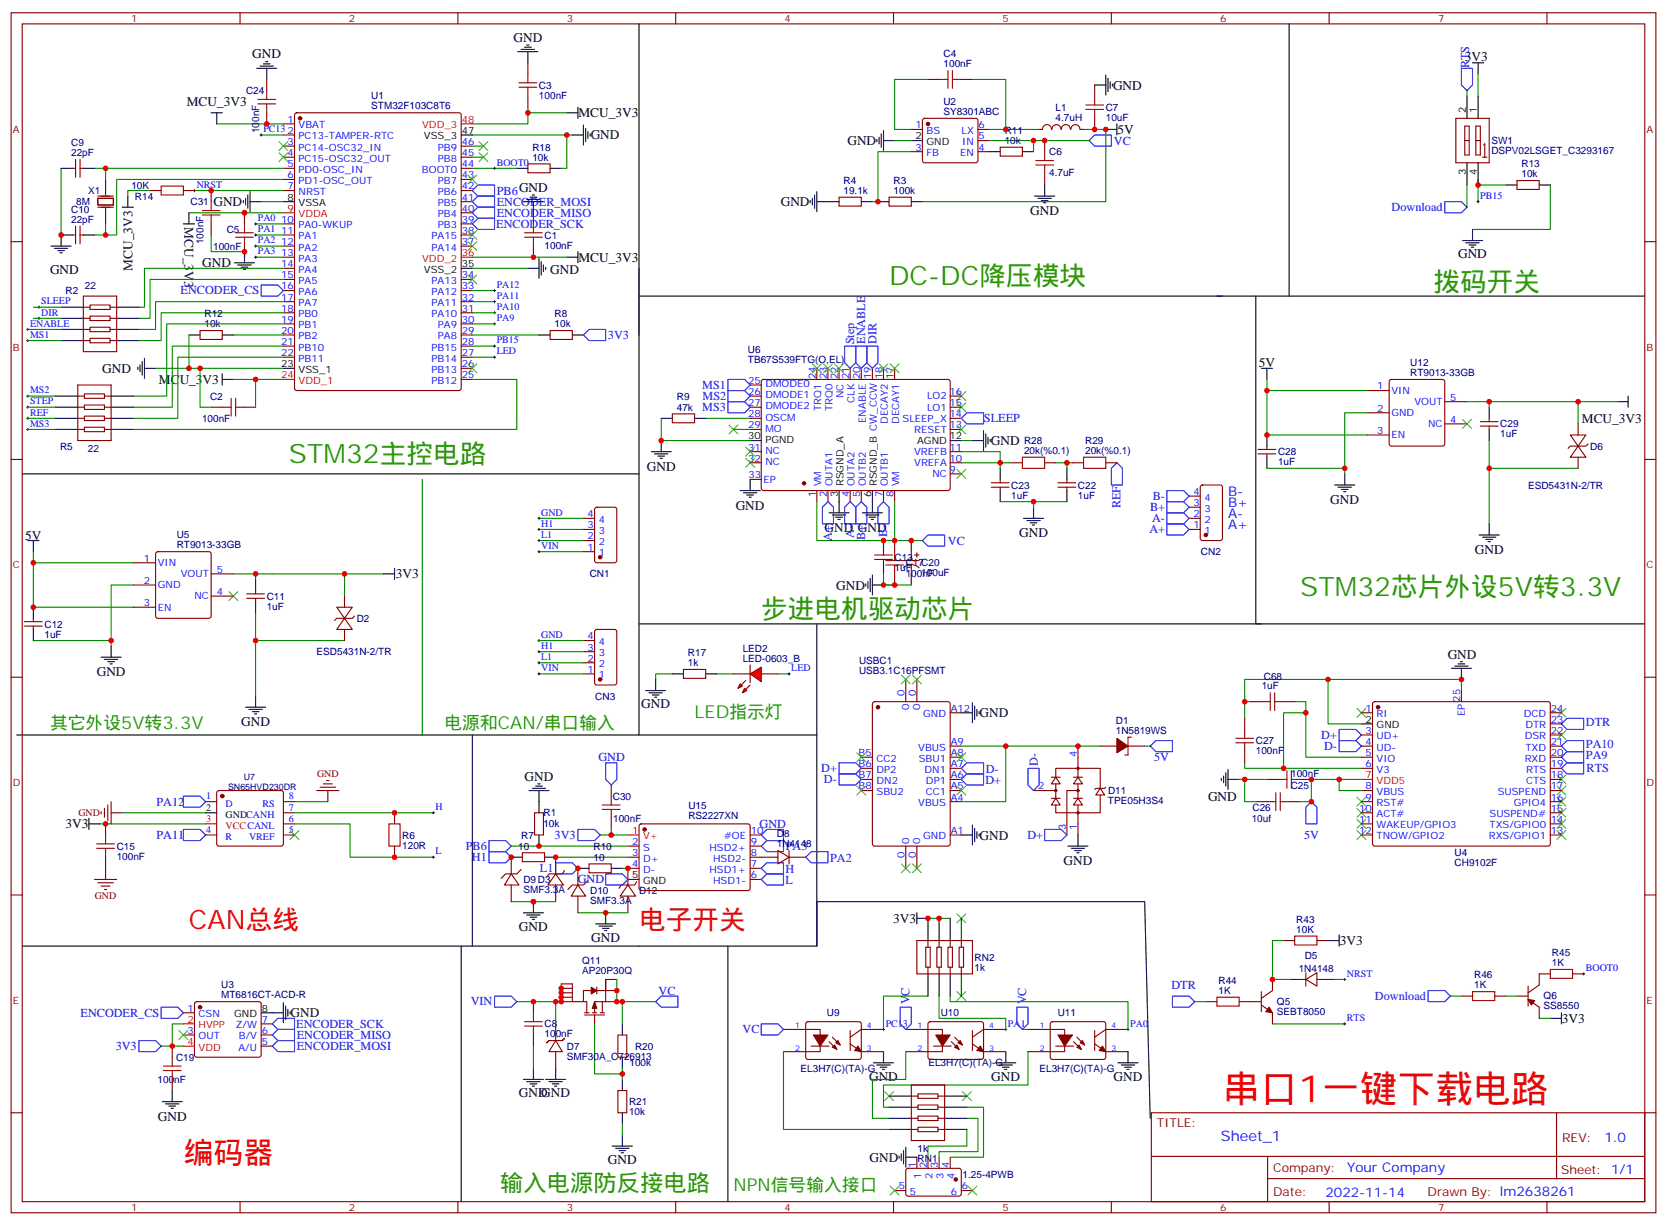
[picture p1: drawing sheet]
<svg xmlns="http://www.w3.org/2000/svg" width="529mm" height="389mm" viewBox="0 0 529 389" stroke-linecap="round" stroke-linejoin="round" font-family="sans-serif">
<defs><g id="words">
<text font-size="12" fill="#f00" x="388.1" y="349.8">串口1一键下载电路</text>
<text font-size="9.5" fill="#f00" x="58.2" y="369.2">编码器</text>
<g font-size="8.5" fill="#390">
<text x="282.2" y="90.5">DC-DC降压模块</text>
<text x="455.1" y="92.3">拨码开关</text>
<text x="91.7" y="146.9">STM32主控电路</text>
<text x="412.7" y="189.3">STM32芯片外设5V转3.3V</text>
<text x="241.7" y="196.3">步进电机驱动芯片</text>
</g>
<g font-size="8.5" fill="#f00">
<text x="60" y="295.1">CAN总线</text>
<text x="202.8" y="295.1">电子开关</text>
</g>
<text font-size="7.4" fill="#390" x="158.7" y="378">输入电源防反接电路</text>
<g font-size="5.6" fill="#390">
<text x="15.9" y="231.6">其它外设5V转3.3V</text>
<text x="141.1" y="231.6">电源和CAN/串口输入</text>
<text x="220.5" y="228.1">LED指示灯</text>
<text x="232.8" y="378">NPN信号输入接口</text>
</g>
<text font-size="4.6" fill="#00f" x="387.6" y="362.3">Sheet_1</text>
<g font-size="4.2">
<text x="163" y="13.2">GND</text>
<text x="80.1" y="18.5">GND</text>
<text x="465" y="19.2">3V3</text>
<text x="353.3" y="28.4">GND</text>
<text x="59.3" y="33.7">MCU_3V3</text>
<text x="183.6" y="37.2">MCU_3V3</text>
<text x="187.5" y="44.3">GND</text>
<text x="269" y="46.1">GND</text>
<text x="354.7" y="42.5">5V</text>
<text x="67.7" y="65.5">GND</text>
<text x="247.8" y="65.5">GND</text>
<text x="327" y="68.3">GND</text>
<text x="58.5" y="72.1" transform="rotate(90 58.5 72.1)">MCU_3V3</text>
<text x="183.6" y="83.1">MCU_3V3</text>
<text x="462.8" y="82">GND</text>
<text x="15.9" y="87">GND</text>
<text x="42" y="85.9" transform="rotate(-90 42 85.9)">MCU_3V3</text>
<text x="64.2" y="84.9">GND</text>
<text x="174.6" y="87">GND</text>
<text x="32.5" y="118.4">GND</text>
<text x="399.6" y="116.6">5V</text>
<text x="50.4" y="121.9">MCU_3V3</text>
<text x="502.1" y="134.2">MCU_3V3</text>
<text x="314.5" y="141.3">GND</text>
<text x="205.3" y="149.5">GND</text>
<text x="233.5" y="161.8">GND</text>
<text x="422.3" y="160.1">GND</text>
<text x="8" y="171.3">5V</text>
<text x="261.8" y="168.9">GND GND</text>
<text x="323.5" y="170.6">GND</text>
<text x="468.1" y="175.9">GND</text>
<text x="125.7" y="183.6">3V3</text>
<text x="265.5" y="187.2">GND</text>
<text x="459.5" y="209.3">GND</text>
<text x="30.7" y="214.7">GND</text>
<text x="203.6" y="224.9">GND</text>
<text x="311" y="227.7">GND</text>
<text x="76.6" y="230.6">GND</text>
<text x="166.5" y="247.8">GND</text>
<text x="383.5" y="254.2">GND</text>
<text x="20.8" y="263">3V3</text>
<text x="311" y="266.6">GND</text>
<text x="337.6" y="274.7">GND</text>
<text x="283.6" y="293">3V3</text>
<text x="164.7" y="295.5">GND</text>
<text x="187.7" y="299">GND</text>
<text x="425.3" y="300">3V3</text>
<text x="92.3" y="323">GND</text>
<text x="495.8" y="324.7">3V3</text>
<text x="275.9" y="343.1">GND</text>
<text x="314.7" y="343.1">GND</text>
<text x="353.5" y="343.1">GND</text>
<text x="164.7" y="348.4">GND</text>
<text x="171.8" y="348.4">GND</text>
<text x="50.1" y="355.9">GND</text>
<text x="193" y="369.5">GND</text>
<text x="276.1" y="368.9">GND</text>
</g>
<g font-size="4.2" fill="#00f">
<text x="389.8" y="161">B+</text>
<text x="389.8" y="157.5">B-</text>
<text x="389.8" y="164.6">A-</text>
<text x="389.8" y="168.1">A+</text>
<text x="509.3" y="362.6">1.0</text>
<text x="427.7" y="372.1">Your Company</text>
<text x="420.7" y="379.9">2022-11-14</text>
</g>
<g font-size="3.9" fill="#00f">
<text x="466.4" y="21.6" transform="rotate(-90 466.4 21.6)">RTS</text>
<text x="353.6" y="46">VC</text>
<text x="157.7" y="65.3">ENCODER_MOSI</text>
<text x="157.7" y="61.8">PB6GND</text>
<text x="157.7" y="68.8">ENCODER_MISO</text>
<text x="441.8" y="67.1">Download</text>
<text x="157.5" y="72.3">ENCODER_SCK</text>
<text x="57.3" y="93.5">ENCODER_CS</text>
<text x="193" y="107.6">3V3</text>
<text x="271.1" y="109.3" transform="rotate(-90 271.1 109.3)">Step</text>
<text x="274.7" y="109.2" transform="rotate(-90 274.7 109.2)">ENABLE</text>
<text x="278.2" y="109.2" transform="rotate(-90 278.2 109.2)">DIR</text>
<text x="222.9" y="123.5">MS1</text>
<text x="222.9" y="130.6">MS3</text>
<text x="223" y="127.1">MS2</text>
<text x="312.3" y="134.1">SLEEP</text>
<text x="355.7" y="161.3" transform="rotate(-90 355.7 161.3)">REF</text>
<text x="365.9" y="158.7">B-</text>
<text x="365.1" y="162.3">B+</text>
<text x="365.7" y="165.8">A-</text>
<text x="264" y="171.8" transform="rotate(-90 264 171.8)">A+</text>
<text x="271.1" y="170.8" transform="rotate(-90 271.1 170.8)">A-</text>
<text x="274.6" y="171.6" transform="rotate(-90 274.6 171.6)">B+</text>
<text x="281.7" y="170.6" transform="rotate(-90 281.7 170.6)">B-</text>
<text x="300.9" y="173.1">VC</text>
<text x="364.9" y="169.3">A+</text>
<text x="503.4" y="230.5">DTR</text>
<text x="419.4" y="234.6">D+</text>
<text x="420.3" y="238.1">D-</text>
<text x="503.4" y="237.6">PA10</text>
<text x="189.9" y="241.7">GND</text>
<text x="260.7" y="245.2">D+</text>
<text x="312.9" y="245.3">D-</text>
<text x="329.4" y="243.2" transform="rotate(-90 329.4 243.2)">D-</text>
<text x="366.4" y="241.8">5V</text>
<text x="503.4" y="241.1">PA9</text>
<text x="503.7" y="245.3">RTS</text>
<text x="261.6" y="248.7">D-</text>
<text x="312.8" y="248.8">D+</text>
<text x="49.7" y="255.8">PA12</text>
<text x="241.1" y="262.9">GND</text>
<text x="49.7" y="266.4">PA11</text>
<text x="147.9" y="269.9">PB6</text>
<text x="176.1" y="266.4">3V3</text>
<text x="249.4" y="270">PA3</text>
<text x="326.2" y="266.3">D+</text>
<text x="413.9" y="266.4">5V</text>
<text x="149.8" y="273.4">H1</text>
<text x="263.5" y="273.5">PA2</text>
<text x="171.4" y="277">L1</text>
<text x="183.4" y="280.5">GND</text>
<text x="249.4" y="280.6">L</text>
<text x="249.4" y="277.1">H</text>
<text x="209.1" y="315.8">VC</text>
<text x="371.9" y="314">DTR</text>
<text x="436.5" y="317.5">Download</text>
<text x="25.6" y="322.8">ENCODER_CS</text>
<text x="149.4" y="319.2">VIN</text>
<text x="288.7" y="318.9" transform="rotate(-90 288.7 318.9)">VC</text>
<text x="325.7" y="318.9" transform="rotate(-90 325.7 318.9)">VC</text>
<text x="94" y="326.3">ENCODER_SCK</text>
<text x="94.2" y="329.9">ENCODER_MISO</text>
<text x="235.7" y="328.1">VC</text>
<text x="36.7" y="333.4">3V3</text>
<text x="94.2" y="333.4">ENCODER_MOSI</text>
</g>
<g font-size="3.9" fill="#800">
<text x="367.2" y="357.9">TITLE:</text>
<text x="495.9" y="362.6">REV:</text>
<text x="404.1" y="372.1">Company:</text>
<text x="495.5" y="372.7">Sheet: 1/1</text>
<text x="404.1" y="379.8">Date:</text>
<text x="453.2" y="379.9">Drawn By: lm2638261</text>
</g>
<g font-size="3.2" fill="#800">
<text x="41.6" y="7.1">1</text>
<text x="110.8" y="7.1">2</text>
<text x="179.9" y="7.1">3</text>
<text x="249.1" y="7.1">4</text>
<text x="318.2" y="7.1">5</text>
<text x="387.3" y="7.1">6</text>
<text x="456.5" y="7.1">7</text>
<text x="4.1" y="42.2">A</text>
<text x="522.6" y="42.2">A</text>
<text x="4.1" y="111.3">B</text>
<text x="522.6" y="111.3">B</text>
<text x="4.1" y="180.4">C</text>
<text x="522.6" y="180.4">C</text>
<text x="4.1" y="249.6">D</text>
<text x="522.6" y="249.6">D</text>
<text x="4.1" y="318.7">E</text>
<text x="522.6" y="318.7">E</text>
<text x="41.6" y="384.5">1</text>
<text x="110.8" y="384.5">2</text>
<text x="179.9" y="384.5">3</text>
<text x="249.1" y="384.5">4</text>
<text x="318.2" y="384.5">5</text>
<text x="387.3" y="384.5">6</text>
<text x="456.5" y="384.5">7</text>
</g>
<g font-size="3.2" fill="#000080">
<text x="299.5" y="21.3">100nF</text>
<text x="299.5" y="18.1">C4</text>
<text x="78.1" y="29.9">C24</text>
<text x="171.1" y="28.1">C3</text>
<text x="117.8" y="34.7">STM32F103C8T6</text>
<text x="117.8" y="31.6">U1</text>
<text x="171.1" y="31.3">100nF</text>
<text x="299.5" y="33.3">U2</text>
<text x="335.1" y="35.3">L1</text>
<text x="351" y="35.2">C7</text>
<text x="299.5" y="36.4">SY8301ABC</text>
<text x="335.1" y="38.5">4.7uH</text>
<text x="351" y="38.4">10uF</text>
<text x="22.6" y="46.3">C9</text>
<text x="82.3" y="42.2" transform="rotate(-90 82.3 42.2)">100nF</text>
<text x="169" y="47.8">R18</text>
<text x="318.9" y="45.7">10k</text>
<text x="318.9" y="42.5">R11</text>
<text x="473.4" y="45.8">SW1</text>
<text x="22.6" y="49.6">22pF</text>
<text x="169" y="51">10k</text>
<text x="333" y="49.3">C6</text>
<text x="473.4" y="48.9">DSPV02LSGET_C3293167</text>
<text x="483" y="53.1">R13</text>
<text x="41.7" y="59.8">10K</text>
<text x="267.8" y="58.4">R4</text>
<text x="283.6" y="58.4">R3</text>
<text x="333" y="56">4.7uF</text>
<text x="483" y="56.3">10k</text>
<text x="24.2" y="65.2">8M</text>
<text x="28" y="61.6">X1</text>
<text x="42.8" y="63.4">R14</text>
<text x="60.5" y="65.1">C31</text>
<text x="267.8" y="61.6">19.1k</text>
<text x="283.6" y="61.6">100k</text>
<text x="22.6" y="70.7">22pF</text>
<text x="22.6" y="67.5">C10</text>
<text x="64.6" y="77.5" transform="rotate(-90 64.6 77.5)">100nF</text>
<text x="72" y="74">C5</text>
<text x="172.9" y="75.7">C1</text>
<text x="67.7" y="79.3">100nF</text>
<text x="172.9" y="79">100nF</text>
<text x="20.8" y="93.4">R2</text>
<text x="26.9" y="91.6">22</text>
<text x="64.9" y="100.7">R12</text>
<text x="176" y="100.7">R8</text>
<text x="64.9" y="103.9">10k</text>
<text x="176" y="103.9">10k</text>
<text x="237.4" y="112">U6</text>
<text x="237.4" y="115.2">TB67S539FTG(O,EL)</text>
<text x="447.7" y="119.3">RT9013-33GB</text>
<text x="447.7" y="116.1">U12</text>
<text x="66.7" y="126.9">C2</text>
<text x="214.9" y="130.4">47k</text>
<text x="214.9" y="127.1">R9</text>
<text x="64.1" y="134">100nF</text>
<text x="476.3" y="135.7">C29</text>
<text x="19.1" y="143">R5</text>
<text x="27.9" y="143.4">22</text>
<text x="325.1" y="140.9">R28</text>
<text x="344.5" y="140.9">R29</text>
<text x="476.2" y="138.9">1uF</text>
<text x="504.8" y="142.8">D6</text>
<text x="325.1" y="144.1">20k(%0.1)</text>
<text x="344.5" y="144.1">20k(%0.1)</text>
<text x="405.7" y="147.7">1uF</text>
<text x="405.7" y="144.6">C28</text>
<text x="321" y="155.1">C23</text>
<text x="342.2" y="155.1">C22</text>
<text x="485.1" y="155.2">ESD5431N-2/TR</text>
<text x="321" y="158.3">1uF</text>
<text x="342.2" y="158.3">1uF</text>
<text x="56.1" y="174">RT9013-33GB</text>
<text x="56.1" y="170.8">U5</text>
<text x="284" y="178.1">C13</text>
<text x="287.5" y="179.8">C17C20</text>
<text x="381.2" y="176.3">CN2</text>
<text x="187.2" y="183.3">CN1</text>
<text x="284" y="181.3">1uF</text>
<text x="287.5" y="183">100nF</text>
<text x="292.5" y="183">100uF</text>
<text x="84.7" y="190.4">C11</text>
<text x="84.7" y="193.6">1uF</text>
<text x="113.2" y="197.4">D2</text>
<text x="14.1" y="202.4">1uF</text>
<text x="14.1" y="199.2">C12</text>
<text x="100.5" y="208.1">ESD5431N-2/TR</text>
<text x="218.4" y="208.3">R17</text>
<text x="235.8" y="206.9">LED2</text>
<text x="218.4" y="211.5">1k</text>
<text x="235.8" y="210.1">LED-0603_B</text>
<text x="272.7" y="214">USB3.1C16PFSMT</text>
<text x="272.7" y="210.8">USBC1</text>
<text x="401.2" y="215.8">C68</text>
<text x="400.5" y="218.9">1uF</text>
<text x="189" y="222.2">CN3</text>
<text x="354.2" y="233">1N5819WS</text>
<text x="354.2" y="229.9">D1</text>
<text x="398.6" y="239.5">100nF</text>
<text x="398.6" y="236.3">C27</text>
<text x="409.7" y="250.4">C25</text>
<text x="409.8" y="246.8">100nF</text>
<text x="194.5" y="253.9">C30</text>
<text x="218.5" y="256.8">U15</text>
<text x="351.7" y="255.3">TPE05H3S4</text>
<text x="351.7" y="252.1">D11</text>
<text x="397.6" y="257.4">C26</text>
<text x="172.5" y="262.7">10k</text>
<text x="172.5" y="259.2">R1</text>
<text x="194.7" y="261">100nF</text>
<text x="218.5" y="260.2">RS2227XN</text>
<text x="397.3" y="260.9">10uf</text>
<text x="37" y="269.8">C15</text>
<text x="127.7" y="269.4">120R</text>
<text x="127.7" y="266.3">R6</text>
<text x="164.5" y="269.8">10</text>
<text x="165.5" y="266.2">R7</text>
<text x="246.6" y="269">1N4148</text>
<text x="246.6" y="265.8">D8</text>
<text x="37" y="272.9">100nF</text>
<text x="188.4" y="273.2">10</text>
<text x="188.4" y="270">R10</text>
<text x="461.7" y="275">CH9102F</text>
<text x="461.7" y="271.9">U4</text>
<text x="166.2" y="280.3">D9D3</text>
<text x="166.2" y="283.5">SMF3.3A</text>
<text x="187.3" y="287.1">SMF3.3A</text>
<text x="187.3" y="283.9">D10</text>
<text x="202.8" y="283.9">D12</text>
<text x="411.5" y="293">R43</text>
<text x="411.5" y="296.2">10K</text>
<text x="184.8" y="306">Q11</text>
<text x="309.4" y="305.1">RN2</text>
<text x="414.2" y="304.6">D5</text>
<text x="492.6" y="303.6">R45</text>
<text x="184.8" y="309.2">AP20P30Q</text>
<text x="309.4" y="308.3">1k</text>
<text x="412.3" y="308.6">1N4148</text>
<text x="467.9" y="310.6">R46</text>
<text x="492.6" y="306.7">1K</text>
<text x="70.2" y="317">MT6816CT-ACD-R</text>
<text x="70.2" y="313.8">U3</text>
<text x="386.8" y="315.6">1K</text>
<text x="386.8" y="312.4">R44</text>
<text x="467.9" y="313.8">1K</text>
<text x="490" y="317.3">Q6</text>
<text x="262.5" y="322.7">U9</text>
<text x="298.6" y="322.7">U10</text>
<text x="335.8" y="322.7">U11</text>
<text x="405.3" y="322.3">SEBT8050</text>
<text x="405.3" y="319.1">Q5</text>
<text x="490" y="320.5">SS8550</text>
<text x="172.9" y="329.4">100nF</text>
<text x="172.9" y="326.2">C8</text>
<text x="179.9" y="333.3">D7</text>
<text x="201.6" y="333.3">R20</text>
<text x="55.9" y="336.8">C19</text>
<text x="179.9" y="336.5">SMF30A_C726913</text>
<text x="199.8" y="338.6">100k</text>
<text x="254.1" y="340.4">EL3H7(C)(TA)-G</text>
<text x="294.7" y="338.6">EL3H7(C)(TA)-G</text>
<text x="330" y="340.3">EL3H7(C)(TA)-G</text>
<text x="50" y="343.9">100nF</text>
<text x="199.7" y="351">R21</text>
<text x="199.7" y="354.1">10k</text>
<text x="291.3" y="365.7">1k</text>
<text x="291.3" y="368.8">RN1</text>
<text x="305.6" y="373.9">1.25-4PWB</text>
</g>
<g font-size="3.2">
<text x="465.3" y="35.8" transform="rotate(-90 465.3 35.8)">2</text>
<text x="468.8" y="35.8" transform="rotate(-90 468.8 35.8)">1</text>
<text x="134.6" y="44.3">VSS_3</text>
<text x="146.6" y="42.5">47</text>
<text x="290.6" y="44.3">2</text>
<text x="294.1" y="46">GND</text>
<text x="465.3" y="55.5" transform="rotate(-90 465.3 55.5)">3</text>
<text x="468.8" y="55.5" transform="rotate(-90 468.8 55.5)">4</text>
<text x="91.3" y="63.7">8</text>
<text x="94.8" y="65.4">VSSA</text>
<text x="134.6" y="86.6">VSS_2</text>
<text x="146.6" y="84.8">35</text>
<text x="89.3" y="116.6">23</text>
<text x="94.8" y="118.4">VSS_1</text>
<text x="237.4" y="139.5">30</text>
<text x="243" y="140.6">PGND</text>
<text x="291.1" y="140.9">AGND</text>
<text x="301.4" y="139.5">12</text>
<text x="267.8" y="154.4" transform="rotate(-90 267.8 154.4)">RSGND_A</text>
<text x="278.3" y="154.4" transform="rotate(-90 278.3 154.4)">RSGND_B CW_CCW</text>
<text x="266" y="157.9" transform="rotate(-90 266 157.9)">3</text>
<text x="276.6" y="157.9" transform="rotate(-90 276.6 157.9)">6</text>
<text x="433.5" y="229.5">2</text>
<text x="437" y="231.2">GND</text>
<text x="65.4" y="257.4">2</text>
<text x="71.6" y="259.6">GNDCANH</text>
<text x="200.7" y="278.9">5</text>
<text x="204.2" y="280.6">GND</text>
<text x="74.3" y="323">GND</text>
<text x="83.1" y="321.2">8</text>
</g>
<g font-size="3.2" fill="#00f">
<text x="83.6" y="42">PC13</text>
<text x="91.3" y="39">1</text>
<text x="94.8" y="40.7">VBAT</text>
<text x="290.6" y="40.7">1</text>
<text x="310.6" y="40.7">6</text>
<text x="91.3" y="42.5">2</text>
<text x="91.3" y="46">3</text>
<text x="94.8" y="44.3">PC13-TAMPER-RTC</text>
<text x="94.8" y="47.8">PC14-OSC32_IN</text>
<text x="139" y="47.8">PB9</text>
<text x="146.6" y="46">46</text>
<text x="290.6" y="47.8">3</text>
<text x="294.1" y="42.5">BS</text>
<text x="305.2" y="42.5">LX</text>
<text x="305.4" y="46">IN</text>
<text x="310.6" y="47.8">4</text>
<text x="310.6" y="44.3">5</text>
<text x="91.3" y="49.6">4</text>
<text x="91.3" y="53.1">5</text>
<text x="94.8" y="51.3">PC15-OSC32_OUT</text>
<text x="139" y="51.3">PB8</text>
<text x="146.6" y="53.1">44</text>
<text x="146.6" y="49.6">45</text>
<text x="157.7" y="52.5">BOOT0</text>
<text x="294.1" y="49.6">FB</text>
<text x="304.8" y="49.6">EN</text>
<text x="62.4" y="59.6">NRST</text>
<text x="91.3" y="56.6">6</text>
<text x="94.8" y="54.9">PD0-OSC_IN</text>
<text x="94.8" y="58.4">PD1-OSC_OUT</text>
<text x="134" y="54.9">BOOT0</text>
<text x="139" y="58.4">PB7</text>
<text x="146.6" y="56.6">43</text>
<text x="91.3" y="60.1">7</text>
<text x="94.8" y="61.9">NRST</text>
<text x="139" y="65.4">PB5</text>
<text x="139" y="61.9">PB6</text>
<text x="146.6" y="63.7">41</text>
<text x="146.6" y="60.1">42</text>
<text x="469.9" y="63.1">PB15</text>
<text x="81.8" y="70.2">PA0</text>
<text x="89.3" y="70.7">10</text>
<text x="139" y="69">PB4</text>
<text x="146.6" y="70.7">39</text>
<text x="146.6" y="67.2">40</text>
<text x="81.8" y="77.3">PA2</text>
<text x="81.8" y="73.7">PA1</text>
<text x="89.3" y="74.3">11</text>
<text x="89.3" y="77.8">12</text>
<text x="94.8" y="72.5">PA0-WKUP</text>
<text x="94.8" y="76">PA1</text>
<text x="137" y="76">PA15</text>
<text x="139" y="72.5">PB3</text>
<text x="146.6" y="77.8">37</text>
<text x="146.6" y="74.3">38</text>
<text x="81.8" y="80.8">PA3</text>
<text x="89.3" y="81.3">13</text>
<text x="94.8" y="79.6">PA2</text>
<text x="94.8" y="83.1">PA3</text>
<text x="137" y="79.6">PA14</text>
<text x="89.3" y="84.8">14</text>
<text x="89.3" y="88.4">15</text>
<text x="94.8" y="86.6">PA4</text>
<text x="146.6" y="88.4">34</text>
<text x="89.3" y="91.9">16</text>
<text x="89.3" y="95.4">17</text>
<text x="94.8" y="90.1">PA5</text>
<text x="94.8" y="93.7">PA6</text>
<text x="137" y="93.7">PA12</text>
<text x="137" y="90.1">PA13</text>
<text x="146.6" y="95.4">32</text>
<text x="146.6" y="91.9">33</text>
<text x="157.7" y="94.9">PA11</text>
<text x="157.7" y="91.4">PA12</text>
<text x="13.1" y="96.7">SLEEP</text>
<text x="13.1" y="100.2">DIR</text>
<text x="89.3" y="99">18</text>
<text x="94.8" y="97.2">PA7</text>
<text x="94.8" y="100.7">PB0</text>
<text x="137" y="100.7">PA10</text>
<text x="137" y="97.2">PA11</text>
<text x="146.6" y="99">31</text>
<text x="157.7" y="98.4">PA10</text>
<text x="157.7" y="102">PA9</text>
<text x="9.5" y="103.7">ENABLE</text>
<text x="9.5" y="107.2">MS1</text>
<text x="89.3" y="102.5">19</text>
<text x="89.3" y="106">20</text>
<text x="94.8" y="104.2">PB1</text>
<text x="94.8" y="107.8">PB2</text>
<text x="139" y="107.8">PA8</text>
<text x="139" y="104.2">PA9</text>
<text x="146.6" y="106">29</text>
<text x="146.6" y="102.5">30</text>
<text x="89.3" y="109.5">21</text>
<text x="89.3" y="113.1">22</text>
<text x="94.8" y="111.3">PB10</text>
<text x="137" y="111.3">PB15</text>
<text x="146.6" y="113.1">27</text>
<text x="146.6" y="109.5">28</text>
<text x="157.7" y="112.5">LED</text>
<text x="157.7" y="109">PB15</text>
<text x="94.8" y="114.8">PB11</text>
<text x="137" y="118.4">PB13</text>
<text x="137" y="114.8">PB14</text>
<text x="146.6" y="116.6">26</text>
<text x="9.5" y="124.9">MS2</text>
<text x="137" y="121.9">PB12</text>
<text x="146.6" y="120.1">25</text>
<text x="237.4" y="121.9">25</text>
<text x="237.4" y="125.4">26</text>
<text x="243" y="122.9">DMODE0</text>
<text x="258.9" y="120.3" transform="rotate(-90 258.9 120.3)">24</text>
<text x="262.5" y="120.3" transform="rotate(-90 262.5 120.3)">23</text>
<text x="266" y="120.3" transform="rotate(-90 266 120.3)">22</text>
<text x="269.5" y="120.3" transform="rotate(-90 269.5 120.3)">21</text>
<text x="273" y="120.3" transform="rotate(-90 273 120.3)">20</text>
<text x="276.6" y="120.3" transform="rotate(-90 276.6 120.3)">19</text>
<text x="280.1" y="120.3" transform="rotate(-90 280.1 120.3)">18</text>
<text x="283.6" y="120.3" transform="rotate(-90 283.6 120.3)">17</text>
<text x="301.4" y="125.4">16</text>
<text x="437.2" y="123.6">1</text>
<text x="441.7" y="125.1">VIN</text>
<text x="9.5" y="128.4">STEP</text>
<text x="9.5" y="131.9">REF</text>
<text x="237.4" y="128.9">27</text>
<text x="243" y="126.5">DMODE1</text>
<text x="243" y="130">DMODE2</text>
<text x="260.7" y="130.5" transform="rotate(-90 260.7 130.5)">TRQ1</text>
<text x="264.2" y="130.5" transform="rotate(-90 264.2 130.5)">TRQ0</text>
<text x="267.8" y="126.4" transform="rotate(-90 267.8 126.4)">NC</text>
<text x="271.3" y="128" transform="rotate(-90 271.3 128)">CLK</text>
<text x="294.3" y="130.4">LO1</text>
<text x="294.3" y="126.8">LO2</text>
<text x="301.4" y="128.9">15</text>
<text x="437.2" y="130.7">2</text>
<text x="449" y="128.6">VOUT</text>
<text x="460.4" y="127.2">5</text>
<text x="9.5" y="135.5">MS3</text>
<text x="237.4" y="132.5">28</text>
<text x="237.4" y="136">29</text>
<text x="243" y="133.5">OSCM</text>
<text x="243" y="137.1">MO</text>
<text x="274.8" y="134.3" transform="rotate(-90 274.8 134.3)">ENABLE</text>
<text x="281.9" y="134.6" transform="rotate(-90 281.9 134.6)">DECAY2</text>
<text x="285.4" y="134.6" transform="rotate(-90 285.4 134.6)">DECAY1</text>
<text x="286.5" y="133.9">SLEEP_X</text>
<text x="290.2" y="137.4">RESET</text>
<text x="301.4" y="136">13</text>
<text x="301.4" y="132.5">14</text>
<text x="437.2" y="137.8">3</text>
<text x="441.7" y="132.1">GND</text>
<text x="453.3" y="135.6">NC</text>
<text x="460.4" y="134.2">4</text>
<text x="237.4" y="143.1">31</text>
<text x="301.4" y="143.1">11</text>
<text x="441.7" y="139.2">EN</text>
<text x="237.4" y="146.6">32</text>
<text x="243" y="144.1">NC</text>
<text x="243" y="147.6">NC</text>
<text x="290.2" y="144.5">VREFB</text>
<text x="290.2" y="148">VREFA</text>
<text x="301.4" y="146.6">10</text>
<text x="237.6" y="151.9">33</text>
<text x="242.4" y="153.3">EP</text>
<text x="260.7" y="154.4" transform="rotate(-90 260.7 154.4)">VM</text>
<text x="264.2" y="154.4" transform="rotate(-90 264.2 154.4)">OUTA1</text>
<text x="271.3" y="154.4" transform="rotate(-90 271.3 154.4)">OUTA2</text>
<text x="274.8" y="154.4" transform="rotate(-90 274.8 154.4)">OUTB2</text>
<text x="281.9" y="154.4" transform="rotate(-90 281.9 154.4)">OUTB1</text>
<text x="285.4" y="154.4" transform="rotate(-90 285.4 154.4)">VM</text>
<text x="296" y="151.5">NC</text>
<text x="301.4" y="150.1">9</text>
<text x="258.9" y="157.9" transform="rotate(-90 258.9 157.9)">1</text>
<text x="262.5" y="157.9" transform="rotate(-90 262.5 157.9)">2</text>
<text x="269.5" y="157.9" transform="rotate(-90 269.5 157.9)">4</text>
<text x="273" y="157.9" transform="rotate(-90 273 157.9)">5</text>
<text x="280.1" y="157.9" transform="rotate(-90 280.1 157.9)">7</text>
<text x="283.6" y="157.9" transform="rotate(-90 283.6 157.9)">8</text>
<text x="378.8" y="160.7">3</text>
<text x="378.8" y="157.2">4</text>
<text x="382.3" y="158.9">4</text>
<text x="171.8" y="167.2">H1</text>
<text x="171.8" y="163.7">GND</text>
<text x="186.5" y="167.7">3</text>
<text x="186.5" y="164.2">4</text>
<text x="190" y="166">4</text>
<text x="378.8" y="167.7">1</text>
<text x="378.8" y="164.2">2</text>
<text x="382.3" y="166">2</text>
<text x="382.3" y="162.5">3</text>
<text x="171.8" y="170.7">L1</text>
<text x="186.5" y="171.3">2</text>
<text x="190" y="173">2</text>
<text x="190" y="169.5">3</text>
<text x="382.3" y="169.5">1</text>
<text x="45.6" y="178.3">1</text>
<text x="50.1" y="179.7">VIN</text>
<text x="171.8" y="174.3">VIN</text>
<text x="186.5" y="174.8">1</text>
<text x="190" y="176.6">1</text>
<text x="45.6" y="185.4">2</text>
<text x="57.4" y="183.3">VOUT</text>
<text x="68.8" y="181.9">5</text>
<text x="50.1" y="186.8">GND</text>
<text x="61.7" y="190.3">NC</text>
<text x="68.8" y="188.9">4</text>
<text x="45.6" y="192.4">3</text>
<text x="50.1" y="193.9">EN</text>
<text x="171.8" y="202.5">GND</text>
<text x="186.5" y="203">4</text>
<text x="171.8" y="206">H1</text>
<text x="171.8" y="209.5">L1</text>
<text x="186.5" y="206.6">3</text>
<text x="190" y="208.3">3</text>
<text x="190" y="204.8">4</text>
<text x="171.8" y="213.1">VIN</text>
<text x="186.5" y="213.6">1</text>
<text x="186.5" y="210.1">2</text>
<text x="190" y="215.4">1</text>
<text x="190" y="211.8">2</text>
<text x="251.2" y="213.1">LED</text>
<text x="287.2" y="221" transform="rotate(-90 287.2 221)">0</text>
<text x="290.7" y="221" transform="rotate(-90 290.7 221)">0</text>
<text x="288.6" y="225.5" transform="rotate(-90 288.6 225.5)">0</text>
<text x="292.1" y="225.5" transform="rotate(-90 292.1 225.5)">0</text>
<text x="293" y="227.7">GND</text>
<text x="301.8" y="226">A12</text>
<text x="433.5" y="226">1</text>
<text x="437" y="227.7">RI</text>
<text x="463.5" y="222.8" transform="rotate(-90 463.5 222.8)">25</text>
<text x="465" y="227.4" transform="rotate(-90 465 227.4)">EP</text>
<text x="483.7" y="227.7">DCD</text>
<text x="492.3" y="226">24</text>
<text x="433.5" y="233">3</text>
<text x="484.2" y="231.2">DTR</text>
<text x="492.3" y="233">22</text>
<text x="492.3" y="229.5">23</text>
<text x="291.5" y="238.3">VBUS</text>
<text x="301.8" y="236.5">A9</text>
<text x="433.5" y="236.5">4</text>
<text x="437" y="234.8">UD+</text>
<text x="437" y="238.3">UD-</text>
<text x="484" y="234.8">DSR</text>
<text x="484.2" y="238.3">TXD</text>
<text x="492.3" y="236.5">21</text>
<text x="272.6" y="240.1">B5</text>
<text x="272.6" y="243.6">B6</text>
<text x="278.2" y="241.8">CC2</text>
<text x="278.2" y="245.4">DP2</text>
<text x="291.6" y="241.8">SBU1</text>
<text x="293.5" y="245.4">DN1</text>
<text x="301.8" y="243.6">A7</text>
<text x="301.8" y="240.1">A8</text>
<text x="341.8" y="240.4" transform="rotate(-90 341.8 240.4)">4</text>
<text x="433.5" y="240.1">5</text>
<text x="433.5" y="243.6">6</text>
<text x="437" y="241.8">VIO</text>
<text x="437" y="245.4">V3</text>
<text x="484" y="241.8">RXD</text>
<text x="484.5" y="245.4">RTS</text>
<text x="492.3" y="243.6">19</text>
<text x="492.3" y="240.1">20</text>
<text x="272.6" y="247.1">B7</text>
<text x="272.6" y="250.6">B8</text>
<text x="278.2" y="248.9">DN2</text>
<text x="293.9" y="248.9">DP1</text>
<text x="301.8" y="250.6">A5</text>
<text x="301.8" y="247.1">A6</text>
<text x="329.6" y="250.6">2</text>
<text x="433.5" y="250.6">8</text>
<text x="484.5" y="248.9">CTS</text>
<text x="492.3" y="250.6">17</text>
<text x="492.3" y="247.1">18</text>
<text x="65.4" y="253.8">1</text>
<text x="71.6" y="256.1">D</text>
<text x="83.3" y="256.1">RS</text>
<text x="91.7" y="257.4">7</text>
<text x="91.7" y="253.8">8</text>
<text x="138.3" y="257.2">H</text>
<text x="278.2" y="252.4">SBU2</text>
<text x="291.5" y="255.9">VBUS</text>
<text x="293.9" y="252.4">CC1</text>
<text x="301.8" y="254.2">A4</text>
<text x="431.5" y="257.7">10</text>
<text x="433.5" y="254.2">9</text>
<text x="437" y="252.4">VBUS</text>
<text x="437" y="255.9">RST#</text>
<text x="475.4" y="252.4">SUSPEND</text>
<text x="480.6" y="255.9">GPIO4</text>
<text x="492.3" y="257.7">15</text>
<text x="492.3" y="254.2">16</text>
<text x="91.7" y="260.9">6</text>
<text x="338.3" y="263.6" transform="rotate(-90 338.3 263.6)">3</text>
<text x="341.8" y="263.6" transform="rotate(-90 341.8 263.6)">1</text>
<text x="431.5" y="261.2">11</text>
<text x="437" y="259.5">ACT#</text>
<text x="437" y="263">WAKEUP/GPIO3</text>
<text x="472.8" y="259.5">SUSPEND#</text>
<text x="472.9" y="263">TXS/GPIO0</text>
<text x="492.3" y="261.2">14</text>
<text x="65.4" y="264.4">4</text>
<text x="71.6" y="266.7">R</text>
<text x="79.1" y="266.7">VREF</text>
<text x="91.7" y="264.4">5</text>
<text x="200.7" y="268.3">2</text>
<text x="229.7" y="266.5">#OE</text>
<text x="238.3" y="268.3">9</text>
<text x="238.3" y="264.8">10</text>
<text x="288.6" y="267.9" transform="rotate(-90 288.6 267.9)">0</text>
<text x="292.1" y="267.9" transform="rotate(-90 292.1 267.9)">0</text>
<text x="293" y="266.5">GND</text>
<text x="301.8" y="264.8">A1</text>
<text x="431.5" y="264.8">12</text>
<text x="437" y="266.5">TNOW/GPIO2</text>
<text x="472.6" y="266.5">RXS/GPIO1</text>
<text x="492.3" y="264.8">13</text>
<text x="138.3" y="271.3">L</text>
<text x="200.7" y="271.8">3</text>
<text x="200.7" y="275.3">4</text>
<text x="204.2" y="270.1">S</text>
<text x="204.2" y="273.6">D+</text>
<text x="225.2" y="270.1">HSD2+</text>
<text x="226.4" y="273.6">HSD2-</text>
<text x="238.3" y="275.3">7</text>
<text x="238.3" y="271.8">8</text>
<text x="287.2" y="272.4" transform="rotate(-90 287.2 272.4)">0</text>
<text x="290.7" y="272.4" transform="rotate(-90 290.7 272.4)">0</text>
<text x="204.2" y="277.1">D-</text>
<text x="225.2" y="277.1">HSD1+</text>
<text x="226.4" y="280.6">HSD1-</text>
<text x="238.3" y="278.9">6</text>
<text x="427.6" y="310.1">NRST</text>
<text x="503.4" y="308.3">BOOT0</text>
<text x="59.5" y="321.2">1</text>
<text x="63" y="323">CSN</text>
<text x="59.5" y="328.3">3</text>
<text x="74.8" y="326.5">Z/W</text>
<text x="83.1" y="328.3">6</text>
<text x="83.1" y="324.7">7</text>
<text x="281.2" y="326">PC13</text>
<text x="320" y="326">PA1</text>
<text x="358.8" y="326">PA0</text>
<text x="427.6" y="324.2">RTS</text>
<text x="63" y="330">OUT</text>
<text x="75.7" y="333.6">A/U</text>
<text x="75.8" y="330">B/V</text>
<text x="83.1" y="331.8">5</text>
<text x="290.7" y="370.8" transform="rotate(-90 290.7 370.8)">1</text>
<text x="294.2" y="370.8" transform="rotate(-90 294.2 370.8)">2</text>
<text x="297.7" y="370.8" transform="rotate(-90 297.7 370.8)">3</text>
<text x="301.3" y="370.8" transform="rotate(-90 301.3 370.8)">4</text>
<text x="285.3" y="377.6">5</text>
<text x="292.5" y="374.3" transform="rotate(-90 292.5 374.3)">1</text>
<text x="296" y="374.3" transform="rotate(-90 296 374.3)">2</text>
<text x="299.5" y="374.3" transform="rotate(-90 299.5 374.3)">3</text>
<text x="303" y="374.3" transform="rotate(-90 303 374.3)">4</text>
<text x="305.3" y="377.6">6</text>
<text x="288.8" y="379.4">5</text>
<text x="301.8" y="379.4">6</text>
</g>
<g font-size="3.2" fill="#f00">
<text x="134" y="40.7">VDD_3</text>
<text x="146.6" y="39">48</text>
<text x="91.3" y="67.2">9</text>
<text x="94.8" y="69">VDDA</text>
<text x="134" y="83.1">VDD_2</text>
<text x="146.6" y="81.3">36</text>
<text x="89.3" y="120.1">24</text>
<text x="94.8" y="121.9">VDD_1</text>
<text x="433.5" y="247.1">7</text>
<text x="437" y="248.9">VDD5</text>
<text x="65.4" y="260.9">3</text>
<text x="71.6" y="263.2">VCCCANL</text>
<text x="200.7" y="264.8">1</text>
<text x="204.2" y="266.5">V+</text>
<text x="59.5" y="324.7">2</text>
<text x="63" y="326.5">HVPP</text>
<text x="59.5" y="331.8">4</text>
<text x="63" y="333.6">VDD</text>
</g>
<g font-size="3.2" fill="#800000">
<text x="100.6" y="246.8">GND</text>
<text x="24.9" y="259">GND</text>
<text x="30.1" y="285.3">GND</text>
</g>
<g font-size="2.8" fill="#000080">
<text x="72.4" y="250.9">SN65HVD230DR</text>
<text x="77.4" y="247.7">U7</text>
</g>
<g font-size="2.5" fill="#00f">
<text x="252.4" y="326.5">1</text>
<text x="275.2" y="326.5">4</text>
<text x="291.2" y="326.5">1</text>
<text x="314" y="326.5">4</text>
<text x="330" y="326.5">1</text>
<text x="352.8" y="326.5">4</text>
<text x="252.4" y="333.6">2</text>
<text x="275.2" y="333.6">3</text>
<text x="291.2" y="333.6">2</text>
<text x="314" y="333.6">3</text>
<text x="330" y="333.6">2</text>
<text x="352.8" y="333.6">3</text>
</g>
</g></defs>
<g fill="none" stroke="#000" stroke-width=".32">
<path d="M156.6 53.4h.7M157 53.1v.7M61.4 60.5h.7M61.7 60.1v.8M468.8 64h.7M469.2 63.7v.7M156.6 99.3h.7M156.6 95.8h.7M156.6 92.3h.7M157 91.9v.7M157 95.4v.7M157 99v.7"/>
<path d="M156.6 102.8h.7M157 102.5v.7M170.7 171.6h.7M170.7 168.1h.7M170.7 164.6h.7M170.7 175.2h.7M171.1 164.2v.7M171.1 167.7v.8M171.1 171.3v.7M171.1 174.8v.7M250.1 214h.7M250.5 213.6v.7"/>
<path d="M137.2 258.1h.7M137.6 257.7v.7M137.2 272.2h.7M137.6 271.8v.7M426.5 311h.7M426.9 310.6v.7M502.4 309.2h.7M502.7 308.9v.7M280.1 326.8h.7M280.5 326.5v.7M426.5 325.1h.7M426.9 324.7v.7"/>
</g>
<g fill="none" stroke="#008700" stroke-width=".35">
<path d="M68.8 39.3h21.2M167.6 34v5.3h-17.7M167.6 35.8h12.3M469.2 23.5v7M19.4 53.4v21.2M30 53.4h3.5M90 57h-53v17.6h-3.5M149.9 53.4h14.1M149.9 49.9h3.6M149.9 46.4h3.6M149.9 42.9h31.8M179.9 42.9v10.5h-1.7"/>
<path d="M469.2 57v7M469.2 58.7h8.8M492.1 58.7v14.1h-24.7M33.5 71.1v3.5h-3.5M47.6 60.5h-7v1.8M60 67.6h30M61.7 60.5h28.3M67 74.6v5.3h10.6v1.8M81.1 78.1h8.9M82.9 64h7.1M81.1 81.7h8.9M90 99.3h-38.8v8.8h-7.1"/>
<path d="M90 95.8h-40.6v8.8h-5.3M90 88.7h-42.4v12.4h-3.5M90 85.2h-44.1v12.3h-1.8M149.9 81.7h30M149.9 99.3h7.1M149.9 85.2h17.7M149.9 95.8h7.1M149.9 92.3h7.1M49.4 116.9h40.6M60 106.4v10.5M74.1 106.4h15.9M90 109.9h-35.3v19.4h-12.4"/>
<path d="M90 113.4h-33.6v19.4h-14.1M149.9 102.8h7.1M74.1 120.5h7M90 120.5h-8.9v8.8M149.9 120.5h14.1v15.8h-121.7M134.1 152.2v81.2M10.6 178.7v14.1h31.7M10.6 175.2v3.5h31.7M171.1 168.1h14.1M171.1 171.6h14.1M171.1 175.2h14.1M171.1 164.6h14.1"/>
<path d="M42.3 185.7h-7v19.4M74.1 182.2h47.6M81.1 194.6v8.8h28.3M81.1 182.2v1.8M109.4 182.2v7.1M10.6 203.4h24.7M81.1 203.4v17.6M171.1 210.4h14.1M171.1 206.9h14.1M171.1 214h14.1M213.4 214h-5.3v1.7M227.5 214h5.3"/>
<path d="M246.9 214h3.6M421.6 215.7h-26.5v12.4M463.9 219.3v-3.6h-42.3v14.1h10.6M395.1 222.8h1.8M411 222.8h3.5v17.6h17.7M414.5 226.3h-7v17.6h24.7M38.8 258.1h26.5M93.5 254.5h10.6M93.5 258.1h44.1M393.3 247.5h8.9M395.1 242.2v1.7h12.4M395.1 247.5v7h3.5"/>
<path d="M425.1 247.5v3.5h7.1M432.2 247.5h-15.9v7h-3.6M31.7 261.6h33.6M93.5 261.6h17.6v10.6h26.5M407.5 298.6h-3.6v12.4h5.3M294.6 316.3h-14.1v10.5M379.2 318h3.6M423.3 311h3.6M460.4 316.3h3.5M478 316.3h3.5M324.6 326.8h1.7M403.9 325.1h23"/>
<path d="M488.6 323.3h3.5"/>
</g>
<g fill="none" stroke="#000" stroke-width=".35">
<path d="M164.4 16.4h6.3M165.5 15.7h4.2M166.5 15h2.1M167.2 14.3h.7M167.6 16.4v3.5M202.8 7.6v98.8M409.2 7.6v86.4M467.4 19.9h3.6M469.2 19.9v3.6M67 35.8h3.6M68.8 35.8v3.5M179.9 35.8h3.5"/>
<path d="M183.4 34v3.6M185.2 39.7v6.3M19.4 53.4h3.5M26.5 53.4h3.5M33.5 57v4.9M146.4 42.9h3.5M164 53.4h3.6M174.6 53.4h3.6M181.7 42.9h3.5M185.9 40.7v4.3M186.6 41.8v2.1M187.3 42.5v.7"/>
<path d="M478 58.7h3.5M488.6 58.7h3.5M16.2 78.1h6.4M17.3 78.8h4.2M18.3 79.6h2.2M22.9 74.6h-3.5v3.5M26.5 74.6h3.5M33.5 66.1v5M38.8 65.8h3.5M40.6 62.3v3.5M58.2 71.1h3.5M60 67.6v3.5"/>
<path d="M77.3 63.7v.7M77.6 79.9v3.5M78 63v2.1M78.7 61.9v4.2M79.4 64h3.5M79.4 60.9v6.3M90 64h3.5M166.2 64h6.3M167.2 63.3h4.2M168.3 62.6h2.1M169 61.9h.7M169.3 64v3.6"/>
<path d="M183.4 79.9v3.5M464.3 76.4h6.3M465.3 77.1h4.2M466.4 77.8h2.1M467.1 78.5h.7M467.4 72.8v3.6M19 80.3h.8M74.4 83.4h6.4M75.5 84.1h4.2M76.6 84.8h2.1M77.3 85.5h.7M146.4 85.2h3.5"/>
<path d="M167.6 85.2h3.5M171.1 82v6.4M171.8 83.1v4.2M172.5 84.1v2.2M173.2 84.8v.7M179.9 81.7h3.5M202.8 85.2v148.2h-197.5M202.8 94h319.3M43.7 116.6v.7M44.4 115.9v2.1M45.2 114.8v4.3M45.9 116.9h3.5"/>
<path d="M45.9 113.8v6.3M60 106.4h3.5M70.6 118.7v3.5M70.6 106.4h3.5M90 116.9h3.5M70.6 120.5h3.5M7.1 150.5h195.7M8.8 171.6h3.5M10.6 171.6v3.6M10.6 192.8v3.5M10.6 199.8v3.6M81.1 184v3.5"/>
<path d="M81.1 191v3.6M121.7 182.2h3.5M125.2 180.4v3.6M202.8 198.1h319.3M259.3 198.1v102.3M32.1 208.7h6.4M33.2 209.4h4.2M34.2 210.1h2.1M34.9 210.8h.7M35.3 205.1v3.6M205 219.3h6.3M206 220h4.3"/>
<path d="M208.1 215.7v3.6M213.4 214h3.6M224 214h3.5M460.7 212.2h6.4M461.8 211.5h4.2M462.8 210.8h2.2M463.5 210.1h.8M463.9 212.2v3.5M78 224.5h6.3M79 225.2h4.3M80.1 226h2.1M80.8 226.7h.7"/>
<path d="M81.1 221v3.5M207.1 220.7h2.1M207.8 221.4h.7M432.2 229.8h3.5M28.2 259.8v3.5M65.3 258.1h3.5M387.7 247.1v.7M388.4 246.4v2.1M389.1 245.4v4.2M389.8 247.5h3.5M389.8 244.3v6.3M28.2 261.6h3.5"/>
<path d="M291 291.6h3.6M291 289.8v3.5M421.6 298.6h3.5M425.1 296.9v3.5M7.1 300.4h252.2v-14.1h104.1l1.7 68.8M146.4 300.4v81.1M231.1 300.4v81.1M277.3 337.4h6.3M278.3 338.1h4.3M279.4 338.8h2.1M280.1 339.5h.7M280.5 333.9v3.5"/>
<path d="M316.1 337.4h6.3M317.1 338.1h4.3M318.2 338.8h2.1M318.9 339.5h.7M319.3 333.9v3.5M354.9 337.4h6.3M356 338.1h4.2M357 338.8h2.1M357.7 339.5h.7M358.1 333.9v3.5M492.1 323.3h3.6M495.7 321.6v3.5"/>
</g>
<g fill="none" stroke="#a10000" stroke-width=".35">
<path d="M164.7 26.3h5.7M164.7 27.7h5.7M167.6 23.5v2.8M167.6 27.7v2.8M51.2 59.1h7v2.8h-7zM74.8 75.3h5.6M74.8 73.9h5.6M77.6 71.1v2.8M77.6 75.3v2.8M166.5 75.3h5.7M166.5 73.9h5.7M169.3 71.1v2.8"/>
<path d="M169.3 75.3v2.8M70.6 129.3h2.8M73.4 126.5v5.6M74.8 129.3h2.8M74.8 126.5v5.6M403.2 220v5.6M404.6 220v5.6M400.4 222.8h2.8M404.6 222.8h2.9M402.2 254.5h2.8M405 251.7v5.7M406.4 251.7v5.7"/>
<path d="M406.4 254.5h2.8M123.5 261.6h3.5v7h-3.5zM411 297.2h7v2.8h-7zM386.3 316.6h7v2.8h-7zM467.4 314.9h7.1v2.8h-7.1zM492.1 307.8h7.1v2.8h-7.1z"/>
</g>
<g fill="none" stroke="#870000" stroke-width=".35">
<path d="M3.5 4.1h522.1v381h-522.1zM7.1 7.6h515v373.9h-515zM76.2 4.1v3.5M145.3 4.1v3.5M167.6 19.9v3.6M214.5 4.1v3.5M283.6 4.1v3.5M352.8 4.1v3.5M421.9 4.1v3.5M491.1 4.1v3.5M90 39.3h3.5M93.7 36l.5-.2h51.5l.6 .4 .1 87.1-.5 .6-51.7 .1-.7-.5v-87z"/>
<path d="M167.6 30.5v3.5M22.9 53.4h1.1M24 50.6v5.7M25.4 50.6v5.7M25.4 53.4h1.1M90 53.4h3.5M90 42.9h3.5M90 46.4h3.5M90 49.9h3.5M90 57h3.5M146.4 53.4h3.5M146.4 46.4h3.5"/>
<path d="M146.4 49.9h3.5M146.4 57h3.5M167.6 52h7v2.9h-7zM481.5 57.3h7.1v2.8h-7.1zM3.5 76.7h3.6M22.9 74.6h1.1M24 71.8v5.6M25.4 71.8v5.6M25.4 74.6h1.1M31 63h5v2.1h-5zM31 65.8h5M31 62.3h5"/>
<path d="M47.6 60.5h3.6M58.2 60.5h3.5M77.6 67.6v3.5M77.6 78.1v3.6M90 74.6h3.5M90 60.5h3.5M90 71.1h3.5M90 78.1h3.5M146.4 74.6h3.5M146.4 60.5h3.5M146.4 71.1h3.5M146.4 78.1h3.5"/>
<path d="M146.4 67.6h3.5M146.4 64h3.5M169.3 67.6v3.5M169.3 78.1v3.6M522.1 76.7h3.5M90 81.7h3.5M90 85.2h3.5M90 88.7h3.5M90 92.3h3.5M90 95.8h3.5M90 99.3h3.5M146.4 88.7h3.5"/>
<path d="M146.4 92.3h3.5M146.4 95.8h3.5M146.4 99.3h3.5M63.5 105h7.1v2.8h-7.1zM90 102.8h3.5M90 106.4h3.5M90 109.9h3.5M90 113.4h3.5M146.4 102.8h3.5M146.4 106.4h3.5M146.4 109.9h3.5M146.4 113.4h3.5"/>
<path d="M146.4 116.9h3.5M67 129.3h3.6M77.6 129.3h3.5M146.4 120.5h3.5M3.5 145.9h3.6M522.1 145.9h3.5M42.3 178.7h7.1M49.6 175.4l.5-.2h16.2l.5 .2 .2 .5v19.7l-.2 .5-.5 .2h-16.2l-.5-.2-.2-.5v-19.7zM185.2 175.2h3.5M185.2 171.6h3.5M185.2 168.1h3.5M185.2 164.6h3.5"/>
<path d="M189 161.2l.4-.2h5.7l.6 .5 .1 16.5-.5 .6-5.9 .1-.6-.5-.1-16.5zM7.8 198.8h5.6M7.8 197.4h5.6M10.6 196.3v1.1M10.6 198.8v1M42.3 185.7h7.1M42.3 192.8h7.1M67 189.3h7.1M67 182.2h7.1M78.3 190h5.7M78.3 188.6h5.7M81.1 187.5v1.1"/>
<path d="M81.1 190v1M3.5 215h3.6M185.2 214h3.5M185.2 210.4h3.5M185.2 206.9h3.5M185.2 203.4h3.5M189 200.1l.4-.3h5.7l.6 .5 .1 16.5-.5 .6-5.9 .1-.6-.5-.1-16.4zM217 212.5h7v2.9h-7zM463.9 219.3v3.5M522.1 215h3.5M349.2 236.9h5.3M358.1 236.9h5.3"/>
<path d="M359.1 234.1h-1v5.6h-1.1M396.9 222.8h3.5M407.5 222.8h3.5M432.2 226.3h3.5M432.2 233.4h3.5M432.2 236.9h3.5M435.9 223l.5-.2h55l.5 .2 .2 .5v44.4l-.2 .5-.5 .2h-55l-.5-.2-.2-.5v-44.4zM492.1 226.3h3.6M492.1 233.4h3.6M492.1 236.9h3.6M492.1 229.8h3.6M65.3 254.5h3.5"/>
<path d="M69 251.2l.5-.2h19.8l.5 .2 .2 .5v16.2l-.3 .5-.4 .2h-19.8l-.5-.2-.2-.5v-16.2zM90 254.5h3.5M90 258.1h3.5M125.2 258.1v3.5M398.6 254.5h3.6M409.2 254.5h3.5M432.2 240.4h3.5M432.2 243.9h3.5M432.2 251h3.5M432.2 254.5h3.5M432.2 258.1h3.5M492.1 240.4h3.6"/>
<path d="M492.1 243.9h3.6M492.1 251h3.6M492.1 254.5h3.6M492.1 258.1h3.6M492.1 247.5h3.6M65.3 265.1h3.5M90 261.6h3.5M90 265.1h3.5M125.2 268.6v3.6M432.2 261.6h3.5M432.2 265.1h3.5M492.1 261.6h3.6"/>
<path d="M492.1 265.1h3.6M3.5 284.2h3.6M407.5 298.6h3.5M418 298.6h3.6M522.1 284.2h3.5M382.8 318h3.5M393.3 318h7.1M400.4 319.1l3.5 2.5v3.5M400.4 314.9v6.3M403.9 311v3.5l-3.5 2.5M409.2 311h5.3M414.5 311l3.5-2.1v4.2z"/>
<path d="M414.5 308.9v4.2M418 311h5.3M463.9 316.3h3.5M474.5 316.3h3.5M481.5 316.3h3.6M485.1 317.3l3.5 2.5v3.5M485.1 313.1v6.3M492.1 309.2h-3.5v3.5l-3.5 2.5M499.2 309.2h3.5M248.7 326.8h11.6v7.1h-11.6M256 324.6l.5-.2h16.5l.4 .7-.1 10.8-.6 .5-16.5-.1-.4-.6v-10.6zM257.5 332.1h5.7"/>
<path d="M263.2 330.7l2.4 2.5M264.2 329.3l2.5 2.5M269.9 331.4l3.5 2.5h7.1M269.9 327.2v6.4M280.5 326.8h-7.1l-3.5 2.5M287.5 326.8h11.7v7.1h-11.7M294.8 324.6l.5-.2h16.5l.4 .7-.1 10.8-.6 .5-16.5-.1-.4-.6v-10.6zM296.3 332.1h5.7M302 330.7l2.4 2.5M303 329.3l2.5 2.5M308.7 331.4l3.5 2.5h7.1M308.7 327.2v6.4"/>
<path d="M319.3 326.8h-7.1l-3.5 2.5M326.3 326.8h11.7v7.1h-11.7M333.6 324.6l.5-.2h16.5l.4 .7-.1 10.8-.6 .5-16.5-.1-.4-.6v-10.6zM335.1 332.1h5.7M340.8 330.7l2.5 2.5M341.8 329.3l2.5 2.5M347.5 331.4l3.5 2.5h7.1M347.5 327.2v6.4M358.1 326.8h-7.1l-3.5 2.5M3.5 353.3h3.6M365.5 353.3h156.6v28.2h-156.6zM494.1 353.3v20.9"/>
<path d="M522.1 353.3h3.5M365.5 367.2h156.5M402.4 374.2h119.6M402.4 367.2v14.1M76.2 381.5v3.6M145.3 381.5v3.6M214.5 381.5v3.6M283.6 381.5v3.6M352.8 381.5v3.6M421.9 381.5v3.6M491.1 381.5v3.6"/>
</g>
<g fill="#870000" stroke="#870000" stroke-width=".35">
<path d="M402.9 319.8l1 1.8-2.1-.4z"/>
<path d="M485.1 317.3l2.1 .4-1.1 1.4z"/>
<path d="M272.3 332.1l1.1 1.8-2.1-.3z"/>
<path d="M264.2 332.5l.7-.7 .7 1.4z"/>
<path d="M265.3 331.1l.7-.7 .7 1.4z"/>
<path d="M258.2 328.6h4.6l-2.5 3.5z"/>
<path d="M311.1 332.1l1.1 1.8-2.1-.3z"/>
<path d="M303 332.5l.7-.7 .7 1.4z"/>
<path d="M304.1 331.1l.7-.7 .7 1.4z"/>
<path d="M297 328.6h4.6l-2.4 3.5z"/>
<path d="M350 332.1l1 1.8-2.1-.3z"/>
<path d="M341.8 332.5l.7-.7 .8 1.4z"/>
<path d="M342.9 331.1l.7-.7 .7 1.4z"/>
<path d="M335.8 328.6h4.6l-2.4 3.5z"/>
<path d="M354.5 234.4l3.6 2.5-3.6 2.1z"/>
<circle cx="95.2" cy="37.6" r=".53"/>
<circle cx="437.4" cy="224.5" r=".53"/>
<circle cx="190.5" cy="215.7" r=".53"/>
<circle cx="70.6" cy="252.8" r=".53"/>
<circle cx="190.5" cy="176.9" r=".53"/>
</g>
<path d="M146.4 39.3h3.5M90 67.6h3.5M146.4 81.7h3.5M90 120.5h3.5M432.2 247.5h3.5M65.3 261.6h3.5" fill="none" stroke="#f00" stroke-width=".35"/>
<g fill="none" stroke="#3c3" stroke-width=".35">
<path d="M88.5 48.5l2.9 2.8M91.4 48.5l-2.9 2.8M152 48.5l2.9 2.8M154.9 48.5l-2.9 2.8M148.5 73.2l2.8 2.8M148.5 76.7l2.8 2.9M151.3 73.2l-2.8 2.8M151.3 76.7l-2.8 2.9M148.5 87.3l2.8 2.8M151.3 87.3l-2.8 2.8M72.7 187.9l2.8 2.8M75.5 187.9l-2.8 2.8"/>
<path d="M430.7 224.9l2.9 2.8M433.6 224.9l-2.9 2.8M494.2 232l2.9 2.8M494.2 224.9l2.9 2.8M497.1 232l-2.9 2.8M497.1 224.9l-2.9 2.8M430.7 256.6l2.9 2.9M430.7 253.1l2.9 2.8M433.6 256.6l-2.9 2.9M433.6 253.1l-2.9 2.8M494.2 256.6l2.9 2.9M494.2 253.1l2.9 2.8"/>
<path d="M494.2 249.6l2.9 2.8M494.2 246.1l2.9 2.8M497.1 256.6l-2.9 2.9M497.1 253.1l-2.9 2.8M497.1 249.6l-2.9 2.8M497.1 246.1l-2.9 2.8M92.1 263.7l2.8 2.8M94.9 263.7l-2.8 2.8M430.7 263.7l2.9 2.8M430.7 260.2l2.9 2.8M433.6 263.7l-2.9 2.8M433.6 260.2l-2.9 2.8"/>
<path d="M494.2 263.7l2.9 2.8M494.2 260.2l2.9 2.8M497.1 263.7l-2.9 2.8M497.1 260.2l-2.9 2.8"/>
</g>
<g fill="none" stroke="#00f" stroke-width=".35">
<path d="M365.1 236.9l1.8-1.8h5.3v3.6h-5.3zM425.1 235.1h5.3l1.8 1.8-1.8 1.8h-5.3zM425.1 231.6h5.3l1.8 1.8-1.8 1.7h-5.3zM495.7 229.8l1.7-1.7h5.3v3.5h-5.3zM495.7 236.9l1.7-1.8h5.3v3.6h-5.3zM58.2 252.8h5.3l1.8 1.7-1.8 1.8h-5.3zM416.3 254.5l1.7 1.8v5.3h-3.5v-5.3zM495.7 240.4l1.7-1.7h5.3v3.5h-5.3zM58.2 263.3h5.3l1.8 1.8-1.8 1.8h-5.3zM285.8 319.8h3.5v5.3l-1.8 1.7-1.7-1.7zM322.8 319.8h3.5v5.3l-1.7 1.7-1.8-1.7zM372.2 316.3h5.3l1.7 1.7-1.7 1.8h-5.3z"/>
<path d="M241.7 325.1h5.2l1.8 1.7-1.8 1.8h-5.2z"/>
</g>
<g fill="none" stroke="#800000" stroke-width=".35">
<path d="M32.1 257.7v.7M33.2 256.6v2.9M34.2 255.6v4.9M35.3 258.1h3.5M35.3 254.5v7.1M100.5 251h7.1M101.6 249.9h4.9M102.7 248.9h2.8M103.7 247.8h.7M104.1 251v3.5M30 279.2h7M33.5 275.7v3.5"/>
<path d="M31 280.3h5M32.1 281.3h2.8M33.2 282.4h.7"/>
</g>
<g fill="#f00" stroke="#870000" stroke-width=".35">
<path d="M238.1 214l3.6-2.2v4.6z"/>
<path d="M238.1 211.1v5.7z"/>
</g>
<g fill="#870000" stroke="#870000" stroke-width=".35">
<path d="M238.1 217.5l-1.4 1.4z"/>
<path d="M235.3 217.5l1.4-1.4z"/>
</g>
<g fill="#f00" stroke="#870000" stroke-width=".35">
<path d="M236.4 218.5l.7 .8-1.4 .7z"/>
<path d="M234.9 217.1l.8 .7-1.5 .7z"/>
</g>
<g fill="none" stroke="#870000" stroke-width=".35">
<path d="M84.7 25.2v3.6M84.7 35.8v3.5M293 37.8l.5-.2h16.2l.5 .2 .2 .5v12.7l-.2 .5-.5 .2h-16.2l-.5-.3-.2-.4v-12.7zM294.6 25.2h3.5M305.2 25.2h3.5M347.5 27v3.5M347.5 37.6v3.5M462.1 37.6h10.6v14.1h-10.6zM289.3 41.1h3.5M289.3 48.2h3.5M310.4 44.6h3.6M310.4 41.1h3.6"/>
<path d="M310.4 48.2h3.6M317.5 46.7h7.1v2.9h-7.1zM331.6 44.6v3.6M331.6 55.2v3.5M333.8 41.1a1.41 1.41 0 0 0-1.4-1.5 1.41 1.41 0 0 0-1.5 1.5h-1.1M333.9 41.1a1.41 1.41 0 0 1 1.4-1.5 1.41 1.41 0 0 1 1.5 1.5M336.9 41.1a1.41 1.41 0 0 1 1.4-1.5 1.41 1.41 0 0 1 1.4 1.5M340 41.1a1.41 1.41 0 0 1 1.4-1.5 1.41 1.41 0 0 1 1.4 1.5M342.9 41.1h1.1M465 44.6h1.4M465 40h1.4v9.2h-1.4zM468.5 44.6h1.4"/>
<path d="M468.5 40h1.4v9.2h-1.4zM470.6 49.9h1.4M471 46l.3-.3v4.2M67 60.5v3.5M67 71.1v3.5M266.3 62.6h7.1v2.8h-7.1zM282.2 62.6h7.1v2.8h-7.1zM26.5 97.5h2.1M26.5 94h10.5v17.7h-10.5zM28.6 96.8h6.3v1.4h-6.3zM34.9 97.5h2.1M26.5 108.1h2.1"/>
<path d="M26.5 101.1h2.1M26.5 104.6h2.1M28.6 107.4h6.3v1.4h-6.3zM28.6 103.9h6.3v1.4h-6.3zM28.6 100.4h6.3v1.4h-6.3zM34.9 108.1h2.1M34.9 101.1h2.1M34.9 104.6h2.1M174.6 105h7.1v2.8h-7.1zM259.3 116.9v3.6M262.8 116.9v3.6M266.3 116.9v3.6"/>
<path d="M269.9 116.9v3.6M273.4 116.9v3.6M276.9 116.9v3.6M280.5 116.9v3.6M284 116.9v3.6M24.7 125.8h2.1M24.7 122.2h10.6v17.7h-10.6zM24.7 136.3h2.1M24.7 129.3h2.1M24.7 132.8h2.1M26.8 135.6h6.4v1.5h-6.4zM26.8 132.1h6.4v1.4h-6.4z"/>
<path d="M26.8 128.6h6.4v1.4h-6.4zM26.8 125.1h6.4v1.4h-6.4zM33.2 125.8h2.1M33.2 136.3h2.1M33.2 129.3h2.1M33.2 132.8h2.1M213.4 131.4h7.1v2.8h-7.1zM238.1 125.8h3.6M238.1 136.3h3.6M238.1 129.3h3.6M238.1 132.8h3.6M238.1 122.2h3.6"/>
<path d="M241.9 120.7l.5-.2h58.8l.4 .7v34.1l-.7 .5-58.8-.1-.4-.7v-33.8zM301.6 125.8h3.6M301.6 136.3h3.6M301.6 129.3h3.6M301.6 132.8h3.6M433.9 124h7.1M433.9 131.1h7.1M433.9 138.1h7.1M441.2 120.7l.5-.2h16.2l.5 .2 .2 .5v19.7l-.2 .5-.5 .2h-16.2l-.5-.2-.2-.5v-19.7zM458.6 134.6h7.1M458.6 127.5h7.1M469.9 135.3h5.6"/>
<path d="M469.9 133.9h5.6M472.7 132.8v1.1M472.7 135.3v1M498.5 138.1h4.9l-2.5 3.5zM500.9 134.6v3.5M238.1 146.9h3.6M238.1 143.4h3.6M238.1 152.2h3.6M259.3 155.8v3.5M262.8 155.8v3.5M269.9 155.8v3.5M273.4 155.8v3.5"/>
<path d="M280.5 155.8v3.5M284 155.8v3.5M301.6 146.9h3.6M301.6 150.5h3.6M301.6 143.4h3.6M314.7 154.7h5.6M314.7 153.3h5.6M317.5 152.2v1.1M317.5 154.7v1.1M321 146.9h3.6M331.6 146.9h3.5M335.8 154.7h5.7"/>
<path d="M335.8 153.3h5.7M338.7 152.2v1.1M338.7 154.7v1.1M340.4 146.9h3.6M351 146.9h3.5M377.5 157.5h3.5M381.2 154.2l.5-.2h5.6l.7 .4 .1 16.5-.5 .7h-5.9l-.6-.4-.1-16.5zM399.3 144.1h5.7M399.3 142.7h5.7M402.2 141.6v1.1M402.2 144.1v1.1M500.9 141.6l2.5 3.6h-4.9z"/>
<path d="M500.9 145.2v3.5M504.1 140.9l-.7 .7h-4.9l-.7 .7M277.6 176.2h5.7M277.6 177.6h5.7M280.5 175.2v1M280.5 177.6v1.1M284 171.6v3.6M286.8 178h4.9M289.3 175.2v2.8M289.3 179.4v2.8M290.3 176.2h1.4M291 175.5v1.4"/>
<path d="M377.5 168.1h3.5M377.5 164.6h3.5M377.5 161h3.5M106.9 192.8h4.9l-2.4 3.5zM109.4 196.3l2.4 3.5h-4.9zM109.4 189.3v3.5M109.4 199.8v3.6M112.5 195.6l-.7 .7h-4.9l-.7 .7M284 182.2v3.5M286.8 180.2a3.5 3.5 0 0 1 5 .1M232.8 214h5.3M241.7 214h5.2"/>
<path d="M287.5 215.7v7.1M291 215.7v7.1M277.2 223l.4-.2h23.3l.7 .4v44.7l-.4 .7h-23.6l-.6-.4-.1-44.7zM301.6 236.9h3.6M301.6 226.3h3.6M342.2 236.9v9.9M395.1 228.1v3.5M395.1 238.7v3.5M169.7 258.1h2.8v7h-2.8zM194 249.2v3.6M194 259.8v3.5M273.4 247.5h3.5"/>
<path d="M273.4 240.4h3.5M273.4 243.9h3.5M273.4 251h3.5M301.6 247.5h3.6M301.6 240.4h3.6M301.6 243.9h3.6M301.6 251h3.6M301.6 254.5h3.6M328.1 251h7M333.7 246.8h2.8M333.7 253.5h2.8M335.1 246.8l1.4 2.1h-2.8z"/>
<path d="M335.1 253.5l1.4 2.1h-2.8zM335.1 246.8v-2.9h14.1v6.4M335.1 248.9v4.6M340.8 246.8h2.8M340.8 253.5h2.8M342.2 246.8l1.4 2.1h-2.8zM342.2 253.5l1.4 2.1h-2.8zM342.2 251h-3.5v14.1M342.2 248.9v4.6M342.2 255.6v9.5M349.2 250.3l1.5 2.1h-2.9zM349.2 252.4v5.7h-14.1v-2.5"/>
<path d="M351 249.9l-.3 .4h-2.9l-.3 .3M402.2 247.5h3.5M412.7 247.5h3.6M33.5 261.6v3.5M33.5 272.2v3.5M162.3 277.5l2.4 3.5h-4.5zM162.3 272.2v5.3M165.5 276l-1.5 1.5h-3.5l-1.4 1.4M165.8 270.8h7.1v2.8h-7.1zM176.4 277.5l2.5 3.5h-5zM176.4 272.2v5.3M179.2 276.4l-.7 1.1h-4.2l-.7 1"/>
<path d="M183.4 275.7v5.3M186.6 279.6l-1.4 1.4h-3.5l-1.4 1.4M187 274.3h7v2.8h-7zM199.3 268.6h3.5M199.3 272.2h3.5M202.1 279.9l-.7 1.1h-4.2l-.7 1M202.8 275.7h-3.5v5.3M203.1 261.8l.5-.2h34.1l.4 .7v20l-.7 .5-34.1-.1-.5-.7v-19.7zM238.1 268.6h3.6M238.1 272.2h8.8M238.1 275.7h3.6M238.1 279.2h3.6"/>
<path d="M238.1 265.1h3.6M246.9 270.1l3.6 2.1-3.6 2.1zM250.5 272.2h5.3M250.5 270.1v4.2M287.5 268.6v7.1M291 268.6v7.1M301.6 265.1h3.6M162.3 281v5.3M176.4 281v5.3M183.4 281l2.5 3.5h-4.6zM183.4 284.5v5.3M199.3 281l2.5 3.5h-5z"/>
<path d="M199.3 284.5v5.3M291 298.6h17.7v10.6h-17.7zM294.6 298.6v2.1M298.1 298.6v2.1M301.6 298.6v2.1M305.2 298.6v2.1M62 318.2l.4-.2h19.8l.5 .2 .2 .5v16.3l-.2 .5-.5 .2h-19.8l-.5-.3-.2-.4v-16.3zM169.3 318v3.6M178.2 312.4h3.5v5.6h3.5M178.2 318h3.5M178.2 316.6h3.5M178.2 315.2h3.5"/>
<path d="M178.2 313.8h3.5M188 314.5h-2.8v3.5h1.1v3.6M188.7 314.5h3.6v-3.5v7h-3.6v3.6M189.4 313.4v2.2M191.2 318v3.6M192.3 318h3.5M192.3 314.5h3.5M192.3 311h3.5M293.9 300.7h1.4v6.4h-1.4zM294.6 307.1v2.1M297.4 300.7h1.4v6.4h-1.4zM298.1 307.1v2.1"/>
<path d="M300.9 300.7h1.4v6.4h-1.4zM301.6 307.1v2.1M304.4 300.7h1.5v6.4h-1.5zM305.2 307.1v2.1M54.7 332.1v3.6M58.2 321.6h3.5M58.2 328.6h3.5M82.9 328.6h3.5M82.9 332.1h3.5M82.9 325.1h3.5M169.3 328.6v3.5M174.3 330.4l-.7 .7 .7-.7"/>
<path d="M174.3 330.4h4.2M176.4 330.4l2.1 3.5h-4.2zM176.4 325.1v5.3M176.4 333.9v5.3M178.5 330.4l.7-.7-.7 .7M185.6 321.6h1.4M185.6 322.3h6.3M188 321.6h1.4M188.7 322.3v2.8M190.5 321.6h1.4M196.1 328.6h2.9v7.1h-2.9zM54.7 342.7v3.6"/>
<path d="M196.1 346.3h2.9v7h-2.9zM289.3 348h2.1M289.3 344.5h10.6v17.6h-10.6zM289.3 358.6h2.1M289.3 351.5h2.1M289.3 355.1h2.1M291.4 357.9h6.3v1.4h-6.3zM291.4 354.4h6.3v1.4h-6.3zM291.4 350.8h6.3v1.4h-6.3zM291.4 347.3h6.3v1.4h-6.3zM297.7 348h2.2M297.7 358.6h2.2"/>
<path d="M297.7 351.5h2.2M297.7 355.1h2.2M284 378h3.5M287.7 371.2l.5-.3 16.5 .1 .5 .7-.1 7.6-.7 .5-16.5-.1-.4-.6v-7.4zM291 367.4v3.5M294.6 367.4v3.5M298.1 367.4v3.5M301.6 367.4v3.5M305.2 378h3.5"/>
<circle cx="335.1" cy="251" r=".35"/>
<circle cx="342.2" cy="243.9" r=".35"/>
<circle cx="342.2" cy="251" r=".35"/>
<circle cx="342.2" cy="258.1" r=".35"/>
</g>
<g fill="none" stroke="#00f" stroke-width=".35">
<path d="M463.9 21.7h3.5v5.3l-1.7 1.8-1.8-1.8zM151.7 58.7h5.3v3.6h-5.3l-1.8-1.8zM345.7 44.6l1.8-1.7h5.3v3.5h-5.3zM149.9 71.1l1.8-1.8h5.3v3.5h-5.3zM149.9 67.6l1.8-1.8h5.3v3.5h-5.3zM151.7 62.3h5.3v3.5h-5.3l-1.8-1.8zM458.6 64h5.3l1.8 1.8-1.8 1.8h-5.3zM82.9 90.5h5.3l1.8 1.8-1.8 1.7h-5.3zM185.2 106.4l1.8-1.8h5.3v3.5h-5.3zM268.1 109.9h3.5v5.3l-1.7 1.7-1.8-1.7zM271.6 109.9h3.6v5.3l-1.8 1.7-1.8-1.7zM275.2 109.9h3.5v5.3l-1.8 1.7-1.7-1.7z"/>
<path d="M231.1 120.5h5.3l1.7 1.7-1.7 1.8h-5.3zM231.1 124h5.3l1.7 1.8-1.7 1.7h-5.3zM231.1 127.5h5.3l1.7 1.8-1.7 1.8h-5.3zM306.9 131.1h5.3v3.5h-5.3l-1.7-1.8zM262.8 159.3l1.8 1.7v5.3h-3.5v-5.3zM273.4 159.3l1.8 1.7v5.3h-3.6v-5.3zM280.5 159.3l1.7 1.7v5.3h-3.5v-5.3zM354.5 146.9l1.8 1.8v5.3h-3.5v-5.3zM370.4 159.3h5.3l1.8 1.7-1.8 1.8h-5.3zM370.4 155.8h5.3l1.8 1.7-1.8 1.8h-5.3zM268.1 161l1.8-1.7 1.7 1.7v5.3h-3.5zM294.6 169.9h5.3v3.5h-5.3l-1.8-1.8z"/>
<path d="M370.4 166.3h5.3l1.8 1.8-1.8 1.8h-5.3zM370.4 162.8h5.3l1.8 1.8-1.8 1.7h-5.3zM192.3 242.2h3.5v5.3l-1.8 1.7-1.7-1.7zM266.3 242.2h5.3l1.8 1.7-1.8 1.8h-5.3zM266.3 245.7h5.3l1.8 1.8-1.8 1.7h-5.3zM305.2 243.9l1.7-1.7h5.3v3.5h-5.3zM305.2 247.5l1.7-1.8h5.3v3.5h-5.3zM326.3 243.9h3.5v5.3l-1.7 1.8-1.8-1.8zM495.7 243.9l1.7-1.7h5.3v3.5h-5.3zM155.2 266.9h5.3l1.8 1.7-1.8 1.8h-5.3zM155.2 270.4h5.3l1.8 1.8-1.8 1.7h-5.3zM176.4 273.9h5.3l1.7 1.8-1.7 1.8h-5.3z"/>
<path d="M183.4 263.3h5.3l1.8 1.8-1.8 1.8h-5.3zM192.3 277.5h5.3l1.7 1.7-1.7 1.8h-5.3zM241.7 265.1l1.7-1.8h5.3v3.6h-5.3zM241.7 279.2l1.7-1.7h5.3v3.5h-5.3zM241.7 275.7l1.7-1.8h5.3v3.6h-5.3zM241.7 268.6l1.7-1.7h5.3v3.5h-5.3zM255.8 272.2l1.7-1.8h5.3v3.5h-5.3zM331.6 263.3h5.3l1.8 1.8-1.8 1.8h-5.3zM51.2 319.8h5.2l1.8 1.8-1.8 1.7h-5.2zM157 316.3h5.3l1.7 1.7-1.7 1.8h-5.3zM208.1 318l1.8-1.7h5.3v3.5h-5.3zM453.3 314.5h5.3l1.8 1.8-1.8 1.7h-5.3z"/>
<path d="M44.1 330.4h5.3l1.8 1.7-1.8 1.8h-5.3zM86.4 332.1l1.8-1.7h5.3v3.5h-5.3zM86.4 328.6l1.8-1.8h5.3v3.6h-5.3zM86.4 325.1l1.8-1.8h5.3v3.5h-5.3z"/>
</g>
<g fill="none" stroke="#008700" stroke-width=".35">
<path d="M294.6 25.2h-10.6v15.9h5.3M308.7 25.2h10.6v15.9h10.5M465.7 28.8v1.7M82.9 42.9h7.1M90 53.4h-56.5v3.6M284 44.6h5.3M289.3 48.2h-10.6v15.8h-1.8M314 44.6h31.7M314 41.1h5.3M328.1 44.6v3.6M344 41.1h7v22.9h-58.2M465.7 58.7v7.1"/>
<path d="M81.1 74.6h8.9M81.1 71.1h8.9M10.6 97.5h8.8M8.8 104.6h10.6M8.8 108.1h10.6M10.6 101.1h8.8M63.5 116.9v12.4h3.5M90 102.8h-37.1v23h-10.6M149.9 106.4h21.2M149.9 113.4h7.1M149.9 109.9h7.1M8.8 125.8h8.8"/>
<path d="M8.8 132.8h8.8M8.8 129.3h8.8M8.8 136.3h8.8M209.9 132.8v7.1h28.2M224 132.8h14.1M232.8 136.3h5.3M305.2 139.9h3.5M402.2 120.5v3.5h31.7M402.2 124v14.1h31.7M433.9 131.1h-7v19.4M465.7 127.5h47.6M472.7 139.9v8.8h28.2"/>
<path d="M472.7 127.5v1.8M500.9 127.5v7.1M259.3 159.3v12.3h24.7M284 159.3v12.3h8.8M305.2 143.4h12.3v3.5h-12.3M317.5 159.3h21.2M321 146.9h-3.5v1.8M328.1 159.3v1.7M335.1 146.9h5.3M338.7 146.9v1.8M402.2 148.7h24.7M472.7 148.7v17.6"/>
<path d="M280.5 182.2v3.5h8.8M171.1 203.4h14.1M305.2 236.9h14.1v17.6h-14.1M319.3 236.9h29.9M363.4 236.9h1.7M162.3 268.6h37M176.4 272.2h22.9M190.5 265.1h8.8M194 263.3v1.8M197.6 275.7h1.7M162.3 286.3h14.1M183.4 289.8h15.9"/>
<path d="M294.6 291.6h7M176.4 318v7.1M178.2 312.4v5.6h-14.2M195.8 311v7h12.3M197.6 318v7.1M298.1 316.3v7h21.2v3.5M301.6 316.3v1.7h56.5v8.8M51.2 332.1h7M58.2 325.1h-3.5v7M169.3 332.1v7.1M188.7 325.1v15.9h8.9M197.6 339.2v3.5"/>
<path d="M248.7 333.9v24.7h33.5M287.5 333.9v8.8h-10.6v12.4h5.3M326.3 333.9v10.6h-45.8v7h1.7M197.6 356.8v3.6M306.9 358.6v5.3h-12.3v3.5M306.9 355.1h3.5v10.6h-12.3v1.7M306.9 351.5h5.3v15.9h-10.6"/>
</g>
<g fill="none" stroke="#000" stroke-width=".32">
<path d="M82.5 42.9h.8M82.9 42.5v.7M80.8 78.1h.7M80.8 74.6h.7M80.8 71.1h.7M81.1 70.7v.7M81.1 74.3v.7M81.1 77.8v.7M12 97.5h.7M12.3 97.2v.7M80.8 81.7h.7M81.1 81.3v.7"/>
<path d="M8.5 104.6h.7M8.5 108.1h.7M8.8 104.2v.8M8.8 107.8v.7M12 101.1h.7M12.3 100.7v.7M156.6 113.4h.7M156.6 109.9h.7M157 109.5v.7M157 113.1v.7M8.5 125.8h.7M8.5 129.3h.7"/>
<path d="M8.5 132.8h.7M8.5 136.3h.7M8.8 125.4v.7M8.8 128.9v.7M8.8 132.5v.7M8.8 136v.7M170.7 203.4h.7M170.7 214h.7M170.7 206.9h.7M170.7 210.4h.7M171.1 203v.7M171.1 206.6v.7"/>
<path d="M171.1 210.1v.7M171.1 213.6v.7M318.9 326.8h.7M319.3 326.5v.7M357.7 326.8h.7M358.1 326.5v.7"/>
</g>
<g fill="none" stroke="#000" stroke-width=".35">
<path d="M84.3 19.6h.7M81.5 21.7h6.3M82.5 21h4.3M83.6 20.3h2.1M84.7 21.7v3.5M347.5 27h3.5M351 23.8v6.4M351.7 24.9v4.2M352.4 25.9v2.1M353.1 26.6v.7M354.5 39.3v3.6M465.7 30.5v7.1"/>
<path d="M469.2 30.5v7.1M278.3 44.3v.7M279 43.6v2.1M279.8 42.5v4.2M280.5 44.6h3.5M280.5 41.5v6.3M289.3 44.6h3.5M314 48.2h3.5M324.6 48.2h3.5M331.6 58.7v3.6M351 41.1h3.5M465.7 51.7v7"/>
<path d="M469.2 51.7v7M257.2 63.7v.7M257.9 63v2.1M258.6 61.9v4.2M259.3 64h7M259.3 60.9v6.3M273.4 64h3.5M278.7 64h3.5M289.3 64h3.5M328.4 62.3h6.4M329.5 63h4.2M330.6 63.7h2.1"/>
<path d="M331.3 64.4h.7M19.4 97.5h7.1M37 97.5h7.1M386.3 94h1.8M398.6 94v104.1h1.8M19.4 108.1h7.1M19.4 104.6h7.1M19.4 101.1h7.1M37 108.1h7.1M37 104.6h7.1M37 101.1h7.1M171.1 106.4h3.5"/>
<path d="M181.7 106.4h3.5M400.4 116.9h3.5M402.2 116.9v3.6M17.6 136.3h7.1M17.6 132.8h7.1M17.6 129.3h7.1M17.6 125.8h7.1M35.3 136.3h7M35.3 132.8h7M35.3 129.3h7M35.3 125.8h7M209.9 132.8h3.5"/>
<path d="M209.9 139.9v3.5M220.5 132.8h3.5M238.1 139.9h3.6M301.6 139.9h3.6M308.7 139.9h3.5M312.2 136.7v6.4M312.9 137.8v4.2M313.6 138.8v2.1M314.3 139.5v.7M402.2 138.1v3.5M472.7 129.3v3.5M472.7 136.3v3.6"/>
<path d="M513.3 127.5h3.5M516.8 125.8v3.5M206.7 143.4h6.4M207.8 144.1h4.2M208.8 144.8h2.2M209.5 145.5h.8M234.9 155.8h6.4M236 156.5h4.2M237.1 157.2h2.1M237.8 157.9h.7M238.1 152.2v3.6M266.3 155.8v7"/>
<path d="M276.9 155.8v7M317.5 148.7v3.5M317.5 155.8v3.5M338.7 148.7v3.5M338.7 155.8v3.5M402.2 145.2v3.5M423.7 154h6.3M424.7 154.7h4.3M425.8 155.4h2.1M426.5 156.1h.7M426.9 150.5v3.5M263.2 162.8h6.3"/>
<path d="M264.2 163.5h4.3M265.3 164.2h2.1M266 164.9h.7M273.8 162.8h6.3M274.8 163.5h4.2M275.9 164.2h2.1M276.6 164.9h.7M280.5 171.6v3.6M280.5 178.7v3.5M289.3 171.6v3.6M324.9 164.6h6.4M326 165.3h4.2"/>
<path d="M327 166h2.1M327.7 166.7h.7M328.1 161v3.6M469.5 169.9h6.4M470.6 170.6h4.2M471.7 171.3h2.1M472.4 172h.7M472.7 166.3v3.6M274.8 185.4v.7M275.5 184.7v2.1M276.2 183.6v4.3M276.9 185.7h3.6"/>
<path d="M276.9 182.6v6.3M289.3 182.2v3.5M149.9 233.4v67M202.8 233.4h56.5M305.2 226.3h3.5M308.7 223.1v6.4M309.4 224.2v4.2M310.1 225.2v2.2M310.8 226v.7M167.9 251h6.4M169 250.3h4.2M170 249.6h2.2"/>
<path d="M170.7 248.9h.7M171.1 251v7.1M162.3 272.2h3.5M171.1 265.1v3.5M172.9 272.2h3.5M183.4 275.7h3.6M194 275.7h3.6M199.3 279.2h3.5M305.2 265.1h3.5M308.7 261.9v6.4M309.4 263v4.2M310.1 264.1v2.1"/>
<path d="M310.8 264.8v.7M339 268.6h6.4M340.1 269.3h4.2M341.1 270.1h2.2M341.8 270.8h.7M342.2 265.1v3.5M166.2 289.8h6.3M167.2 290.5h4.2M168.3 291.2h2.1M169 291.9h.7M169.3 286.3v3.5M189.1 293.3h6.3"/>
<path d="M190.1 294h4.3M191.2 294.7h2.1M191.9 295.5h.7M192.3 289.8v3.5M294.6 291.6v7M298.1 291.6v7M301.6 291.6v7M305.2 291.6v7M90 318.4v6.3M90.7 319.4v4.3M294.6 309.2v7.1M298.1 309.2v7.1"/>
<path d="M301.6 309.2v7.1M305.2 309.2v7.1M82.9 321.6h7.1M91.4 320.5v2.1M92.1 321.2v.7M169.3 339.2v3.5M176.4 339.2v3.5M197.6 325.1v3.5M197.6 335.7v3.5M51.5 349.8h6.4M52.6 350.5h4.2M53.6 351.2h2.1"/>
<path d="M54.3 351.9h.7M54.7 346.3v3.5M166.2 342.7h6.3M167.2 343.4h4.2M168.3 344.1h2.1M169 344.8h.7M173.2 342.7h6.4M174.3 343.4h4.2M175.3 344.1h2.1M176 344.8h.7M197.6 342.7v3.6M197.6 353.3v3.5"/>
<path d="M282.2 358.6h7.1M282.2 355.1h7.1M282.2 351.5h7.1M282.2 348h7.1M299.9 358.6h7M299.9 355.1h7M299.9 351.5h7M299.9 348h7M194.4 363.9h6.3M195.4 364.6h4.3M196.5 365.3h2.1M197.2 366h.7"/>
<path d="M197.6 360.4v3.5M285.4 367.1v.7M286.1 366.4v2.1M286.8 365.3v4.2M287.5 367.4h3.5M287.5 364.2v6.4"/>
</g>
<g fill="none" stroke="#a10000" stroke-width=".35">
<path d="M81.8 33h5.7M81.8 31.6h5.7M84.7 28.8v2.8M84.7 33v2.8M298.1 25.2h2.8M300.9 22.4v5.6M302.3 25.2h2.9M302.3 22.4v5.6M344.7 34.7h5.6M344.7 33.3h5.6M347.5 30.5v2.8M347.5 34.7v2.9"/>
<path d="M328.8 52.4h5.6M328.8 51h5.6M331.6 48.2v2.8M331.6 52.4v2.8M64.2 68.3h5.6M64.2 66.9h5.6M67 64v2.9M67 68.3v2.8M324.6 145.2h7v3.5h-7zM344 145.2h7v3.5h-7zM281.2 178h5.6M281.2 179.4h5.6"/>
<path d="M284 175.2v2.8M284 179.4v2.8M392.3 234.4h5.6M392.3 235.8h5.6M395.1 231.6v2.8M395.1 235.8v2.9M191.2 257h5.6M191.2 255.6h5.6M194 252.8v2.8M194 257v2.8M405.7 247.5h2.8M408.5 244.7v5.6"/>
<path d="M409.9 244.7v5.6M409.9 247.5h2.8M30.7 267.9h5.6M30.7 269.3h5.6M33.5 265.1v2.8M33.5 269.3v2.9M51.9 338.5h5.6M51.9 339.9h5.6M54.7 335.7v2.8M54.7 339.9v2.8M166.5 324.4h5.7M166.5 325.8h5.7"/>
<path d="M169.3 321.6v2.8M169.3 325.8v2.8"/>
</g>
<g fill="none" stroke="#3c3" stroke-width=".35">
<path d="M88.5 45l2.9 2.8M91.4 45l-2.9 2.8M148.5 55.6l2.8 2.8M151.3 55.6l-2.8 2.8M152 45l2.9 2.8M154.9 45l-2.9 2.8M148.5 115.5l2.8 2.9M151.3 115.5l-2.8 2.9M257.9 115.5l2.8 2.9M260.7 115.5l-2.8 2.9M261.4 115.5l2.8 2.9M264.2 115.5l-2.8 2.9"/>
<path d="M264.9 115.5l2.9 2.9M267.8 115.5l-2.9 2.9M279 115.5l2.9 2.9M281.9 115.5l-2.9 2.9M282.6 115.5l2.8 2.9M285.4 115.5l-2.8 2.9M231.4 134.9l2.8 2.9M234.2 134.9l-2.8 2.9M303.7 127.9l2.9 2.8M303.7 124.4l2.9 2.8M303.7 134.9l2.9 2.9M306.6 127.9l-2.9 2.8"/>
<path d="M306.6 124.4l-2.9 2.8M306.6 134.9l-2.9 2.9M464.3 133.2l2.8 2.8M467.1 133.2l-2.8 2.8M236.7 142l2.8 2.8M236.7 145.5l2.8 2.8M239.5 142l-2.8 2.8M239.5 145.5l-2.8 2.8M303.7 149l2.9 2.9M306.6 149l-2.9 2.9M286.1 214.3l2.8 2.8M288.9 214.3l-2.8 2.8"/>
<path d="M289.6 214.3l2.9 2.8M292.5 214.3l-2.9 2.8M272 239l2.8 2.8M274.8 239l-2.8 2.8M303.7 239l2.9 2.8M306.6 239l-2.9 2.8M272 249.6l2.8 2.8M274.8 249.6l-2.8 2.8M303.7 249.6l2.9 2.8M306.6 249.6l-2.9 2.8M286.1 274.3l2.8 2.8M288.9 274.3l-2.8 2.8"/>
<path d="M289.6 274.3l2.9 2.8M292.5 274.3l-2.9 2.8M303.7 290.2l2.9 2.8M306.6 290.2l-2.9 2.8M303.7 314.9l2.9 2.8M306.6 314.9l-2.9 2.8M56.8 327.2l2.8 2.8M59.6 327.2l-2.8 2.8M280.8 346.6l2.8 2.8M283.6 346.6l-2.8 2.8M305.5 346.6l2.8 2.8M308.3 346.6l-2.8 2.8"/>
<path d="M282.6 376.6l2.8 2.8M285.4 376.6l-2.8 2.8M307.3 376.6l2.8 2.8M310.1 376.6l-2.8 2.8"/>
</g>
<g fill="#870000" stroke="#870000" stroke-width=".35">
<path d="M187.7 313.4l1.7 1.1-1.7 1.1z"/>
<path d="M188.7 318l.7 2.1h-1.4z"/>
<circle cx="303.4" cy="374.5" r=".53"/>
<circle cx="382.8" cy="169.9" r=".53"/>
<circle cx="204.6" cy="263.3" r=".53"/>
<circle cx="278.7" cy="224.5" r=".53"/>
<circle cx="255.2" cy="153.5" r=".53"/>
<circle cx="63.5" cy="319.8" r=".53"/>
<circle cx="294.6" cy="39.3" r=".53"/>
</g>
<path d="M199.3 265.1h3.5M58.2 325.1h3.5M58.2 332.1h3.5" fill="none" stroke="#f00" stroke-width=".35"/>
<g fill="#c00">
<circle cx="167.6" cy="35.8" r=".88"/>
<circle cx="81.1" cy="120.5" r=".88"/>
<circle cx="77.6" cy="67.6" r=".88"/>
<circle cx="81.1" cy="182.2" r=".88"/>
<circle cx="81.1" cy="203.4" r=".88"/>
<circle cx="109.4" cy="182.2" r=".88"/>
<circle cx="35.3" cy="203.4" r=".88"/>
<circle cx="10.6" cy="178.7" r=".88"/>
<circle cx="169.3" cy="81.7" r=".88"/>
<circle cx="10.6" cy="192.8" r=".88"/>
<circle cx="414.5" cy="226.3" r=".88"/>
<circle cx="407.5" cy="243.9" r=".88"/>
<circle cx="395.1" cy="222.8" r=".88"/>
<circle cx="421.6" cy="215.7" r=".88"/>
<circle cx="403.9" cy="311" r=".88"/>
<circle cx="395.1" cy="247.5" r=".88"/>
<circle cx="463.9" cy="215.7" r=".88"/>
<circle cx="425.1" cy="247.5" r=".88"/>
<circle cx="416.3" cy="254.5" r=".88"/>
<circle cx="60" cy="116.9" r=".88"/>
<circle cx="125.2" cy="258.1" r=".88"/>
<circle cx="125.2" cy="272.2" r=".88"/>
<circle cx="469.2" cy="58.7" r=".88"/>
<circle cx="179.9" cy="42.9" r=".88"/>
<circle cx="416.3" cy="247.5" r=".88"/>
<circle cx="33.5" cy="261.6" r=".88"/>
<circle cx="402.2" cy="138.1" r=".88"/>
<circle cx="402.2" cy="124" r=".88"/>
<circle cx="426.9" cy="148.7" r=".88"/>
<circle cx="500.9" cy="127.5" r=".88"/>
<circle cx="472.7" cy="148.7" r=".88"/>
<circle cx="472.7" cy="127.5" r=".88"/>
<circle cx="19.4" cy="74.6" r=".88"/>
<circle cx="33.5" cy="74.6" r=".88"/>
<circle cx="194" cy="265.1" r=".88"/>
<circle cx="171.1" cy="268.6" r=".88"/>
<circle cx="33.5" cy="53.4" r=".88"/>
<circle cx="84.7" cy="39.3" r=".88"/>
<circle cx="67" cy="60.5" r=".88"/>
<circle cx="77.6" cy="79.9" r=".88"/>
<circle cx="63.5" cy="116.9" r=".88"/>
<circle cx="319.3" cy="236.9" r=".88"/>
<circle cx="342.2" cy="236.9" r=".88"/>
<circle cx="317.5" cy="146.9" r=".88"/>
<circle cx="338.7" cy="146.9" r=".88"/>
<circle cx="328.1" cy="159.3" r=".88"/>
<circle cx="284" cy="171.6" r=".88"/>
<circle cx="209.9" cy="139.9" r=".88"/>
<circle cx="294.6" cy="291.6" r=".88"/>
<circle cx="298.1" cy="291.6" r=".88"/>
<circle cx="289.3" cy="171.6" r=".88"/>
<circle cx="284" cy="185.7" r=".88"/>
<circle cx="195.8" cy="314.5" r=".88"/>
<circle cx="195.8" cy="318" r=".88"/>
<circle cx="178.2" cy="313.8" r=".88"/>
<circle cx="178.2" cy="315.2" r=".88"/>
<circle cx="178.2" cy="316.6" r=".88"/>
<circle cx="178.2" cy="318" r=".88"/>
<circle cx="197.6" cy="318" r=".88"/>
<circle cx="197.6" cy="341" r=".88"/>
<circle cx="169.3" cy="318" r=".88"/>
<circle cx="176.4" cy="318" r=".88"/>
<circle cx="54.7" cy="332.1" r=".88"/>
<circle cx="176.4" cy="272.2" r=".88"/>
<circle cx="199.3" cy="275.7" r=".88"/>
<circle cx="162.3" cy="272.2" r=".88"/>
<circle cx="183.4" cy="275.7" r=".88"/>
<circle cx="192.3" cy="289.8" r=".88"/>
<circle cx="169.3" cy="286.3" r=".88"/>
<circle cx="347.5" cy="41.1" r=".88"/>
<circle cx="351" cy="41.1" r=".88"/>
<circle cx="331.6" cy="44.6" r=".88"/>
<circle cx="319.3" cy="41.1" r=".88"/>
<circle cx="328.1" cy="44.6" r=".88"/>
<circle cx="278.7" cy="64" r=".88"/>
<circle cx="280.5" cy="171.6" r=".88"/>
<circle cx="280.5" cy="185.7" r=".88"/>
</g>
<use href="#words"/>
</svg>
